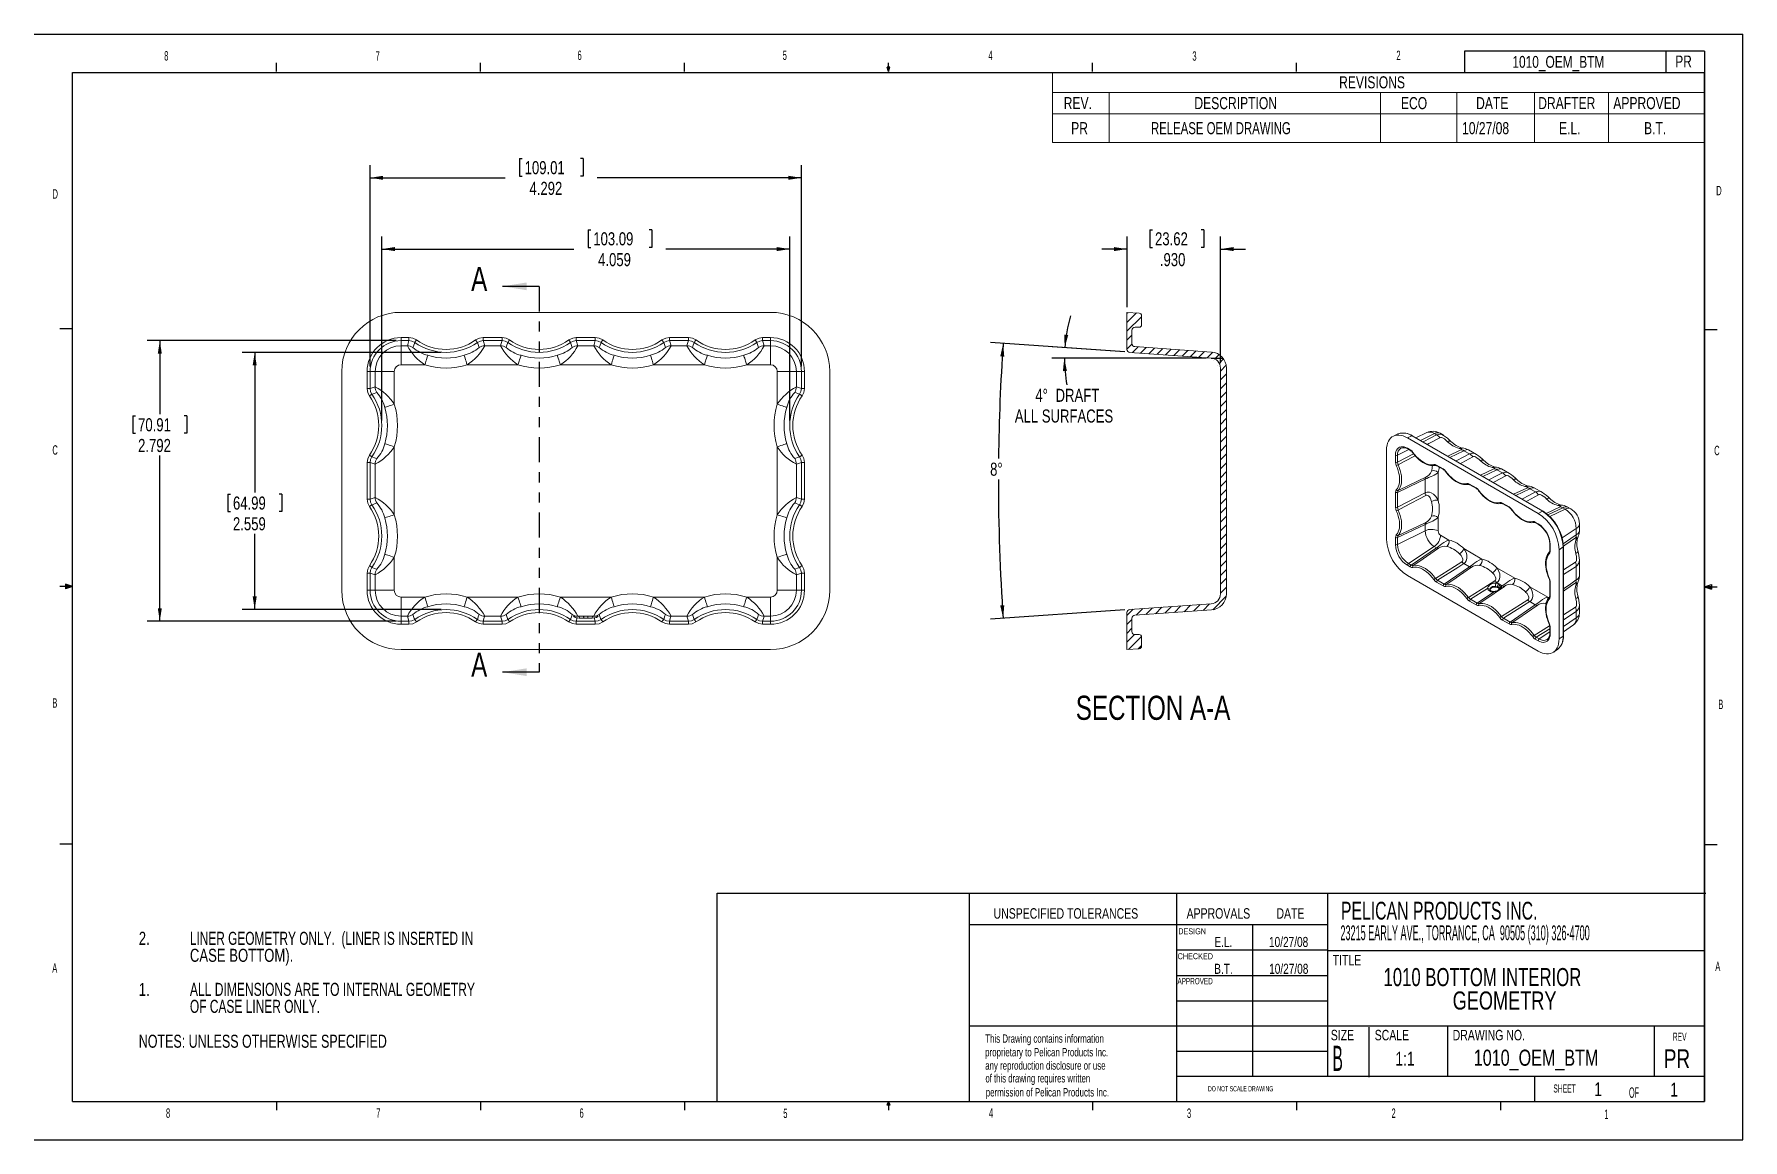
# Model space of a CAD drawing. Header units: inches. Extents: x 0 to 17, y 0 to 11.
import ezdxf

# ---------------------------------------------------------------- set-up
doc = ezdxf.new("R2010")
doc.units = ezdxf.units.IN
doc.header["$MEASUREMENT"] = 0
doc.linetypes.add('PHANTOM', pattern=[0.5, 0.25, -0.05, 0.05, -0.05, 0.05, -0.05])
doc.layers.add('SLD-0', color=7, linetype='Continuous')
doc.styles.add('SLDTEXTSTYLE0', font='TXT', dxfattribs={"width": 0.497779})
doc.styles.add('SLDTEXTSTYLE1', font='TXT', dxfattribs={"width": 0.594306})
doc.styles.add('SLDTEXTSTYLE10', font='TXT', dxfattribs={"width": 0.704545})
doc.styles.add('SLDTEXTSTYLE11', font='TXT', dxfattribs={"width": 0.552632})
doc.styles.add('SLDTEXTSTYLE12', font='TXT', dxfattribs={"width": 0.457579})
doc.styles.add('SLDTEXTSTYLE13', font='TXT', dxfattribs={"width": 0.663158})
doc.styles.add('SLDTEXTSTYLE14', font='TXT', dxfattribs={"width": 0.690789})
doc.styles.add('SLDTEXTSTYLE15', font='TXT', dxfattribs={"width": 0.71371})
doc.styles.add('SLDTEXTSTYLE16', font='TXT', dxfattribs={"width": 0.678571})
doc.styles.add('SLDTEXTSTYLE17', font='TXT', dxfattribs={"width": 0.683824})
doc.styles.add('SLDTEXTSTYLE2', font='TXT', dxfattribs={"width": 0.75})
doc.styles.add('SLDTEXTSTYLE3', font='TXT', dxfattribs={"width": 0.500002})
doc.styles.add('SLDTEXTSTYLE4', font='TXT', dxfattribs={"width": 0.605})
doc.styles.add('SLDTEXTSTYLE5', font='TXT', dxfattribs={"width": 0.501333})
doc.styles.add('SLDTEXTSTYLE6', font='TXT', dxfattribs={"width": 0.466179})
doc.styles.add('SLDTEXTSTYLE7', font='TXT', dxfattribs={"width": 0.703125})
doc.styles.add('SLDTEXTSTYLE8', font='TXT', dxfattribs={"width": 0.705882})
doc.styles.add('SLDTEXTSTYLE9', font='TXT', dxfattribs={"width": 0.689516})
doc.dimstyles.new('SLDDIMSTYLE0', dxfattribs={"dimtxt": 0.13, "dimasz": 0.13, "dimexe": 0, "dimexo": 0.0625, "dimgap": 0.0325, "dimtad": 0, "dimtih": 1, "dimtoh": 1, "dimdec": 3, "dimzin": 12, "dimdsep": 46, "dimtxsty": 'SLDTEXTSTYLE2', "dimsah": 1, "dimcen": 0.09, "dimadec": 0, "dimazin": 0, "dimtfac": 1, "dimtdec": 3, "dimtofl": 0, "dimtmove": 0, "dimatfit": 3, "dimfxl": 1, "dimtolj": 1, "dimtzin": 12, "dimarcsym": 0})
doc.dimstyles.new('SLDDIMSTYLE1', dxfattribs={"dimtxt": 0.13, "dimasz": 0.13, "dimexe": 0, "dimexo": 0.0625, "dimgap": 0.0325, "dimtad": 0, "dimtih": 1, "dimtoh": 1, "dimdec": 4, "dimzin": 12, "dimdsep": 46, "dimtxsty": 'SLDTEXTSTYLE2', "dimsah": 1, "dimcen": 0.09, "dimadec": 0, "dimazin": 0, "dimtfac": 1, "dimtdec": 0, "dimtofl": 0, "dimtmove": 0, "dimatfit": 3, "dimfxl": 1, "dimtolj": 1, "dimtzin": 12, "dimarcsym": 0})
doc.dimstyles.new('SLDDIMSTYLE2', dxfattribs={"dimtxt": 0.13, "dimasz": 0.13, "dimexe": 0, "dimexo": 0.0625, "dimgap": 0.0325, "dimtad": 0, "dimtih": 1, "dimtoh": 1, "dimdec": 3, "dimzin": 4, "dimdsep": 46, "dimtxsty": 'SLDTEXTSTYLE2', "dimsah": 1, "dimcen": 0.09, "dimadec": 0, "dimazin": 0, "dimtfac": 1, "dimtdec": 3, "dimtofl": 0, "dimtmove": 0, "dimatfit": 3, "dimfxl": 1, "dimtolj": 1, "dimtzin": 12, "dimarcsym": 0})

msp = doc.modelspace()

# ---------------------------------------------------------------- texts
at = {"color": 7, "linetype": 'Continuous', "char_height": 0.24, "attachment_point": 1, "style": 'SLDTEXTSTYLE2'}
for insert in [(4.34753, 8.68518), (4.34753, 4.84643)]:
    msp.add_mtext('A', dxfattribs=dict(at, insert=insert))
at = {"layer": 'SLD-0', "attachment_point": 1}
for s, insert, char_height, style in [('8', (1.29346, 10.83146), 0.09375, 'SLDTEXTSTYLE11'), ('7', (3.39661, 10.82862), 0.09375, 'SLDTEXTSTYLE11'), ('6', (5.40556, 10.83671), 0.09375, 'SLDTEXTSTYLE11'), ('5', (7.44682, 10.83724), 0.09375, 'SLDTEXTSTYLE11'), ('4', (9.49367, 10.83561), 0.09375, 'SLDTEXTSTYLE11'), ('3', (11.52335, 10.82948), 0.09375, 'SLDTEXTSTYLE11'), ('2', (13.55287, 10.83616), 0.09375, 'SLDTEXTSTYLE11'), ('1010_OEM_BTM', (14.70731, 10.78344), 0.1181102, 'SLDTEXTSTYLE2'), ('PR', (16.32815, 10.78748), 0.11811, 'SLDTEXTSTYLE2'), ('D', (0.18236, 9.45751), 0.09375, 'SLDTEXTSTYLE11'), ('D', (16.73507, 9.49096), 0.09375, 'SLDTEXTSTYLE11'), ('C', (0.18106, 6.9103), 0.09375, 'SLDTEXTSTYLE11'), ('C', (16.71493, 6.90504), 0.09375, 'SLDTEXTSTYLE11'), ('SECTION A-A', (10.36315, 4.4183), 0.24, 'SLDTEXTSTYLE2'), ('B', (0.18015, 4.3932), 0.09375, 'SLDTEXTSTYLE11'), ('B', (16.75523, 4.37905), 0.09375, 'SLDTEXTSTYLE11'), ('UNSPECIFIED TOLERANCES', (9.54494, 2.3044), 0.1041667, 'SLDTEXTSTYLE2'), ('APPROVALS', (11.4658, 2.3044), 0.104167, 'SLDTEXTSTYLE2'), ('DATE', (12.35988, 2.3044), 0.104167, 'SLDTEXTSTYLE2'), ('PELICAN PRODUCTS INC.', (13.00125, 2.36819), 0.1771654, 'SLDTEXTSTYLE13'), ('2.', (1.04089, 2.06995), 0.13, 'SLDTEXTSTYLE2'), ('DESIGN', (11.38306, 2.10512), 0.06, 'SLDTEXTSTYLE2'), ('E.L.', (11.7426, 2.01876), 0.1, 'SLDTEXTSTYLE2'), ('10/27/08', (12.28568, 2.01876), 0.1, 'SLDTEXTSTYLE2'), ('A', (0.17976, 1.75581), 0.09375, 'SLDTEXTSTYLE11'), ('CHECKED', (11.37689, 1.85687), 0.06, 'SLDTEXTSTYLE2'), ('B.T.', (11.74092, 1.75143), 0.1, 'SLDTEXTSTYLE2'), ('10/27/08', (12.28718, 1.75143), 0.1, 'SLDTEXTSTYLE2'), ('TITLE', (12.91937, 1.83966), 0.104167, 'SLDTEXTSTYLE2'), ('A', (16.72583, 1.77258), 0.09375, 'SLDTEXTSTYLE11'), ('1.', (1.04089, 1.56184), 0.13, 'SLDTEXTSTYLE2'), ('APPROVED', (11.37521, 1.61012), 0.0625, 'SLDTEXTSTYLE4'), ('NOTES: UNLESS OTHERWISE SPECIFIED', (1.04089, 1.04589), 0.13, 'SLDTEXTSTYLE15'), ('This Drawing contains information ', (9.46264, 1.04927), 0.0833333, 'SLDTEXTSTYLE7'), ('SIZE', (12.90054, 1.09412), 0.104167, 'SLDTEXTSTYLE2'), ('SCALE', (13.33732, 1.09412), 0.104167, 'SLDTEXTSTYLE2'), ('DRAWING NO.', (14.11299, 1.09412), 0.1041667, 'SLDTEXTSTYLE2'), ('REV', (16.30343, 1.06587), 0.08, 'SLDTEXTSTYLE0'), ('proprietary to Pelican Products Inc.', (9.4615, 0.91326), 0.0833333, 'SLDTEXTSTYLE8'), ('B', (12.91704, 0.93577), 0.25, 'SLDTEXTSTYLE6'), ('1:1', (13.54342, 0.87683), 0.137795, 'SLDTEXTSTYLE2'), ('1010_OEM_BTM', (14.32304, 0.89707), 0.16, 'SLDTEXTSTYLE2'), ('PR', (16.21421, 0.90068), 0.1875, 'SLDTEXTSTYLE2'), ('any reproduction disclosure or use', (9.46194, 0.78105), 0.0833333, 'SLDTEXTSTYLE7'), ('of this drawing requires written ', (9.46454, 0.65407), 0.0833333, 'SLDTEXTSTYLE9'), ('permission of Pelican Products Inc.', (9.46776, 0.51454), 0.0833333, 'SLDTEXTSTYLE10'), ('DO NOT SCALE DRAWING', (11.67908, 0.53429), 0.0520833, 'SLDTEXTSTYLE1'), ('SHEET', (15.11459, 0.5507), 0.08, 'SLDTEXTSTYLE5'), ('1', (15.52235, 0.5728), 0.1378, 'SLDTEXTSTYLE2'), ('OF', (15.86756, 0.52234), 0.104167, 'SLDTEXTSTYLE3'), ('1', (16.27711, 0.56844), 0.1378, 'SLDTEXTSTYLE2'), ('8', (1.31115, 0.31292), 0.09375, 'SLDTEXTSTYLE11'), ('7', (3.40305, 0.31322), 0.09375, 'SLDTEXTSTYLE11'), ('6', (5.4257, 0.31361), 0.09375, 'SLDTEXTSTYLE11'), ('5', (7.45324, 0.31054), 0.09375, 'SLDTEXTSTYLE11'), ('4', (9.4995, 0.31368), 0.09375, 'SLDTEXTSTYLE11'), ('3', (11.46939, 0.31158), 0.09375, 'SLDTEXTSTYLE11'), ('2', (13.50417, 0.3124), 0.09375, 'SLDTEXTSTYLE11'), ('1', (15.62144, 0.30133), 0.09375, 'SLDTEXTSTYLE11')]:
    msp.add_mtext(s, dxfattribs=dict(at, insert=insert, char_height=char_height, style=style))
at = {"layer": 'SLD-0', "color": 7, "insert": (12.9963, 2.13342), "char_height": 0.1476378, "attachment_point": 1, "style": 'SLDTEXTSTYLE12'}
msp.add_mtext('23215 EARLY AVE., TORRANCE, CA  90505 (310) 326-4700', dxfattribs=at)

# ---------------------------------------------------------------- blocks, each defined once
blk = doc.blocks.new('SW_NOTE_0')
at = {"layer": 'SLD-0', "color": 0, "char_height": 0.18, "attachment_point": 1}
for s, insert, style in [('1010 BOTTOM INTERIOR ', (0, 0.23), 'SLDTEXTSTYLE14'), ('GEOMETRY', (0.688, -0.003), 'SLDTEXTSTYLE2')]:
    blk.add_mtext(s, dxfattribs=dict(at, insert=insert, style=style))
blk = doc.blocks.new('SW_TABLEANNOTATION_0')
at = {"color": 0, "linetype": 'Continuous', "lineweight": 0}
for p, q in [((0, 0), (0, -0.698)), ((6.489, 0), (0, 0)), ((6.489, -0.698), (6.489, 0)), ((0, -0.199), (6.489, -0.199)), ((0.563, -0.199), (0.563, -0.414)), ((3.265, -0.199), (3.265, -0.414)), ((4.024, -0.199), (4.024, -0.414)), ((4.797, -0.199), (4.797, -0.414)), ((5.532, -0.199), (5.532, -0.414)), ((0, -0.414), (6.489, -0.414)), ((0.563, -0.414), (0.563, -0.698)), ((3.265, -0.414), (3.265, -0.698)), ((4.024, -0.414), (4.024, -0.698)), ((4.797, -0.414), (4.797, -0.698)), ((5.532, -0.414), (5.532, -0.698)), ((0, -0.698), (6.489, -0.698))]:
    blk.add_line(p, q, dxfattribs=at)
at = {"color": 0, "linetype": 'Continuous', "lineweight": 0, "char_height": 0.12, "attachment_point": 1}
for s, insert, style in [('REVISIONS', (2.852, -0.039), 'SLDTEXTSTYLE2'), ('REV.', (0.112, -0.246), 'SLDTEXTSTYLE2'), ('DESCRIPTION', (1.412, -0.246), 'SLDTEXTSTYLE2'), ('ECO', (3.467, -0.246), 'SLDTEXTSTYLE2'), ('DATE', (4.215, -0.246), 'SLDTEXTSTYLE2'), ('DRAFTER', (4.833, -0.246), 'SLDTEXTSTYLE2'), ('APPROVED', (5.58, -0.246), 'SLDTEXTSTYLE2'), ('PR', (0.186, -0.495), 'SLDTEXTSTYLE2'), ('RELEASE OEM DRAWING', (0.98, -0.495), 'SLDTEXTSTYLE8'), ('10/27/08', (4.075, -0.495), 'SLDTEXTSTYLE2'), ('E.L.', (5.04, -0.495), 'SLDTEXTSTYLE2'), ('B.T.', (5.886, -0.495), 'SLDTEXTSTYLE2')]:
    blk.add_mtext(s, dxfattribs=dict(at, insert=insert, style=style))
blk = doc.blocks.new('*D3')
at = {"layer": 'SLD-0'}
for p, q in [((3.342, 7.693), (3.342, 9.696)), ((4.828, 9.762), (4.828, 9.587)), ((4.828, 9.762), (4.854, 9.762)), ((5.461, 9.762), (5.435, 9.762)), ((5.461, 9.762), (5.461, 9.587)), ((7.634, 7.693), (7.634, 9.696)), ((3.342, 9.571), (4.686, 9.571)), ((4.828, 9.587), (4.854, 9.587)), ((5.461, 9.587), (5.435, 9.587)), ((7.634, 9.571), (5.603, 9.571))]:
    blk.add_line(p, q, dxfattribs=at)
for points in [[(3.342, 9.571), (3.472, 9.551), (3.472, 9.591)], [(7.634, 9.571), (7.504, 9.591), (7.504, 9.551)]]:
    blk.add_solid(points, dxfattribs=at)
at = {"layer": 'SLD-0', "char_height": 0.13, "attachment_point": 1, "style": 'SLDTEXTSTYLE2'}
for s, insert in [('109.01', (4.88, 9.737)), ('4.292', (4.928, 9.531))]:
    blk.add_mtext(s, dxfattribs=dict(at, insert=insert))
blk = doc.blocks.new('*D4')
at = {"layer": 'SLD-0'}
for p, q in [((5.511, 9.053), (5.511, 8.878)), ((5.511, 9.053), (5.537, 9.053)), ((6.144, 9.053), (6.118, 9.053)), ((6.144, 9.053), (6.144, 8.878)), ((3.459, 7.157), (3.459, 8.987)), ((3.459, 8.862), (5.369, 8.862)), ((5.511, 8.878), (5.537, 8.878)), ((6.144, 8.878), (6.118, 8.878)), ((7.518, 8.862), (6.286, 8.862)), ((7.518, 7.157), (7.518, 8.987))]:
    blk.add_line(p, q, dxfattribs=at)
for points in [[(3.459, 8.862), (3.589, 8.842), (3.589, 8.882)], [(7.518, 8.862), (7.388, 8.882), (7.388, 8.842)]]:
    blk.add_solid(points, dxfattribs=at)
at = {"layer": 'SLD-0', "char_height": 0.13, "attachment_point": 1, "style": 'SLDTEXTSTYLE2'}
for s, insert in [('103.09', (5.563, 9.029)), ('4.059', (5.611, 8.822))]:
    blk.add_mtext(s, dxfattribs=dict(at, insert=insert))
blk = doc.blocks.new('*D5')
at = {"layer": 'SLD-0'}
for p, q in [((3.6, 7.951), (1.125, 7.951)), ((1.25, 7.951), (1.25, 7.219)), ((0.981, 7.204), (0.981, 7.029)), ((0.981, 7.204), (1.007, 7.204)), ((1.518, 7.204), (1.492, 7.204)), ((1.518, 7.204), (1.518, 7.029)), ((0.981, 7.029), (1.007, 7.029)), ((1.518, 7.029), (1.492, 7.029)), ((1.25, 5.159), (1.25, 6.807)), ((3.6, 5.159), (1.125, 5.159))]:
    blk.add_line(p, q, dxfattribs=at)
for points in [[(1.25, 7.951), (1.23, 7.821), (1.27, 7.821)], [(1.25, 5.159), (1.27, 5.289), (1.23, 5.289)]]:
    blk.add_solid(points, dxfattribs=at)
at = {"layer": 'SLD-0', "char_height": 0.13, "attachment_point": 1, "style": 'SLDTEXTSTYLE2'}
for s, insert in [('70.91', (1.034, 7.179)), ('2.792', (1.034, 6.973))]:
    blk.add_mtext(s, dxfattribs=dict(at, insert=insert))
blk = doc.blocks.new('*D6')
at = {"layer": 'SLD-0'}
for p, q in [((4.048, 7.834), (2.069, 7.834)), ((2.194, 7.834), (2.194, 6.441)), ((1.926, 6.425), (1.926, 6.25)), ((1.926, 6.425), (1.952, 6.425)), ((2.463, 6.425), (2.437, 6.425)), ((2.463, 6.425), (2.463, 6.25)), ((1.926, 6.25), (1.952, 6.25)), ((2.463, 6.25), (2.437, 6.25)), ((2.194, 5.276), (2.194, 6.028)), ((4.048, 5.276), (2.069, 5.276))]:
    blk.add_line(p, q, dxfattribs=at)
for points in [[(2.194, 7.834), (2.174, 7.704), (2.214, 7.704)], [(2.194, 5.276), (2.214, 5.406), (2.174, 5.406)]]:
    blk.add_solid(points, dxfattribs=at)
at = {"layer": 'SLD-0', "char_height": 0.13, "attachment_point": 1, "style": 'SLDTEXTSTYLE2'}
for s, insert in [('64.99', (1.978, 6.4)), ('2.559', (1.978, 6.194))]:
    blk.add_mtext(s, dxfattribs=dict(at, insert=insert))
blk = doc.blocks.new('*D7')
at = {"layer": 'SLD-0'}
for p, q in [((10.851, 7.838), (10.128, 7.888)), ((11.66, 7.778), (10.124, 7.778))]:
    blk.add_line(p, q, dxfattribs=at)
for start, end in [(163.3426, 176), (180, 190.4662)]:
    blk.add_arc((11.71, 7.778), 1.46, start, end, dxfattribs=at)
for points in [[(10.253, 7.88), (10.288, 8.007), (10.248, 8.011)], [(10.249, 7.778), (10.235, 7.647), (10.275, 7.649)]]:
    blk.add_solid(points, dxfattribs=at)
at = {"layer": 'SLD-0', "char_height": 0.13, "attachment_point": 1, "style": 'SLDTEXTSTYLE2'}
for s, insert in [('4°', (9.961, 7.472)), (' DRAFT', (10.126, 7.472)), ('ALL SURFACES', (9.757, 7.266))]:
    blk.add_mtext(s, dxfattribs=dict(at, insert=insert))
blk = doc.blocks.new('*D8')
at = {"layer": 'SLD-0'}
for p, q in [((11.099, 9.053), (11.099, 8.878)), ((11.099, 9.053), (11.125, 9.053)), ((11.637, 9.053), (11.61, 9.053)), ((11.637, 9.053), (11.637, 8.878)), ((10.873, 8.862), (10.623, 8.862)), ((10.873, 8.283), (10.873, 8.987)), ((11.099, 8.878), (11.125, 8.878)), ((11.637, 8.878), (11.61, 8.878)), ((11.803, 7.728), (11.803, 8.987)), ((11.803, 8.862), (12.053, 8.862))]:
    blk.add_line(p, q, dxfattribs=at)
for points in [[(10.873, 8.862), (10.743, 8.882), (10.743, 8.842)], [(11.803, 8.862), (11.933, 8.842), (11.933, 8.882)]]:
    blk.add_solid(points, dxfattribs=at)
at = {"layer": 'SLD-0', "char_height": 0.13, "attachment_point": 1, "style": 'SLDTEXTSTYLE2'}
for s, insert in [('23.62', (11.152, 9.029)), ('.930', (11.2, 8.822))]:
    blk.add_mtext(s, dxfattribs=dict(at, insert=insert))
blk = doc.blocks.new('*D9')
at = {"layer": 'SLD-0'}
for p, q in [((10.851, 7.838), (9.516, 7.931)), ((10.851, 5.272), (9.516, 5.179))]:
    blk.add_line(p, q, dxfattribs=at)
for start, end in [(176, 179.3515), (179.9544, 184)]:
    blk.add_arc((29.197, 6.555), 19.604, start, end, dxfattribs=at)
for points in [[(9.641, 7.923), (9.612, 7.794), (9.652, 7.792)], [(9.641, 5.188), (9.652, 5.319), (9.612, 5.316)]]:
    blk.add_solid(points, dxfattribs=at)
at = {"layer": 'SLD-0', "insert": (9.511, 6.737), "char_height": 0.13, "attachment_point": 1, "style": 'SLDTEXTSTYLE2'}
blk.add_mtext('8°', dxfattribs=at)
blk = doc.blocks.new('SW_NOTE_1')
at = {"layer": 'SLD-0', "color": 0, "char_height": 0.13, "attachment_point": 1}
for s, insert, style in [('LINER GEOMETRY ONLY.  (LINER IS INSERTED IN ', (0, 0.166), 'SLDTEXTSTYLE16'), ('CASE BOTTOM).', (0, -0.003), 'SLDTEXTSTYLE2'), ('ALL DIMENSIONS ARE TO INTERNAL GEOMETRY ', (0, -0.342), 'SLDTEXTSTYLE14'), ('OF CASE LINER ONLY.', (0, -0.511), 'SLDTEXTSTYLE17')]:
    blk.add_mtext(s, dxfattribs=dict(at, insert=insert, style=style))

# ---------------------------------------------------------------- dimensions: what is measured, and where the dimension line sits
at = {"layer": 'SLD-0'}
for base, p1, p2, dimstyle, picture, middle in [((7.63404, 9.57116), (3.34223, 7.64307), (7.63404, 7.64307), 'SLDDIMSTYLE0', '*D3', (5.1445, 9.57116)), ((7.51753, 8.8625), (3.45874, 7.10657), (7.51753, 7.10657), 'SLDDIMSTYLE0', '*D4', (5.82745, 8.8625)), ((11.80265, 8.8625), (10.87265, 8.23257), (11.80265, 7.67814), 'SLDDIMSTYLE2', '*D8', (11.36765, 8.8625))]:
    dim = msp.add_linear_dim(base=base, p1=p1, p2=p2, dimstyle=dimstyle, dxfattribs=at)
    dim.commit()
    dim.dimension.update_dxf_attribs({"geometry": picture, "text_midpoint": middle, "dimtype": 160})
dim = msp.add_angular_dim_2l(base=(10.25147, 7.85431), line1=((10.90056, 7.83447), (11.70963, 7.77789)), line2=((11.82775, 7.77789), (11.70963, 7.77789)), text='<> DRAFT\\PALL SURFACES', dimstyle='SLDDIMSTYLE1', dxfattribs=at)
dim.commit()
dim.dimension.update_dxf_attribs({"geometry": '*D7', "text_midpoint": (10.25036, 7.82885), "dimtype": 162})
for base, p1, p2, picture, middle in [((1.2496, 5.15917), (3.65013, 7.95097), (3.65013, 5.15917), '*D5', (1.2496, 7.01319)), ((2.19449, 5.27567), (4.09763, 7.83447), (4.09763, 5.27567), '*D6', (2.19449, 6.23432))]:
    dim = msp.add_linear_dim(base=base, p1=p1, p2=p2, angle=90, dimstyle='SLDDIMSTYLE0', dxfattribs=at)
    dim.commit()
    dim.dimension.update_dxf_attribs({"geometry": picture, "text_midpoint": middle, "dimtype": 160})
dim = msp.add_angular_dim_2l(base=(9.60488, 7.23923), line1=((10.90056, 7.83447), (11.70963, 7.77789)), line2=((10.90056, 5.27567), (11.70963, 5.33225)), dimstyle='SLDDIMSTYLE1', dxfattribs=at)
dim.commit()
dim.dimension.update_dxf_attribs({"geometry": '*D9', "text_midpoint": (9.59294, 6.55507), "dimtype": 162})

# ---------------------------------------------------------------- hatches: boundary and pattern name
at = {"linetype": 'Continuous', "lineweight": 0}
h = msp.add_hatch(dxfattribs=at)
h.set_pattern_fill('ANSI31', scale=0.5, style=0)
edge = h.paths.add_edge_path(flags=0)
edge.add_arc((10.90265, 7.86439), 0.03, 180, 266)
edge.add_line((10.90056, 7.83447), (11.70963, 7.77789))
edge.add_arc((11.70265, 7.67814), 0.1, 0, 86, ccw=False)
edge.add_line((11.80265, 7.67814), (11.80265, 5.43201))
edge.add_arc((11.70265, 5.43201), 0.1, 274, 360, ccw=False)
edge.add_line((11.70963, 5.33225), (10.90056, 5.27567))
edge.add_arc((10.90265, 5.24575), 0.03, 94, 180)
edge.add_line((10.87265, 5.24575), (10.87265, 4.87757))
edge.add_line((10.87265, 4.87757), (10.9944, 4.88608))
edge.add_arc((10.99265, 4.91102), 0.025, 274, 360)
edge.add_line((11.01765, 4.91102), (11.01765, 5.00157))
edge.add_arc((10.99265, 5.00157), 0.025, 0, 90)
edge.add_line((10.99265, 5.02657), (10.95265, 5.02657))
edge.add_arc((10.95265, 5.05657), 0.03, 180, 270, ccw=False)
edge.add_line((10.92265, 5.05657), (10.92265, 5.1891))
edge.add_arc((10.95265, 5.1891), 0.03, 94, 180, ccw=False)
edge.add_line((10.95056, 5.21902), (11.71381, 5.2724))
edge.add_arc((11.70265, 5.43201), 0.16, 274, 360)
edge.add_line((11.86265, 5.43201), (11.86265, 7.67814))
edge.add_arc((11.70265, 7.67814), 0.16, 0, 86)
edge.add_line((11.71381, 7.83775), (10.95056, 7.89112))
edge.add_arc((10.95265, 7.92104), 0.03, 180, 266, ccw=False)
edge.add_line((10.92265, 7.92104), (10.92265, 8.05357))
edge.add_arc((10.95265, 8.05357), 0.03, 90, 180, ccw=False)
edge.add_line((10.95265, 8.08357), (10.99265, 8.08357))
edge.add_arc((10.99265, 8.10857), 0.025, 270, 360)
edge.add_line((11.01765, 8.10857), (11.01765, 8.19912))
edge.add_arc((10.99265, 8.19912), 0.025, 0, 86)
edge.add_line((10.9944, 8.22406), (10.87265, 8.23257))
edge.add_line((10.87265, 8.23257), (10.87265, 7.86439))

# ---------------------------------------------------------------- linework, layer by layer
at = {"color": 7, "linetype": 'Continuous', "lineweight": 30}
for p, q in [((5.02463, 8.49123), (4.65983, 8.49123)), ((5.02463, 4.65248), (4.65983, 4.65248))]:
    msp.add_line(p, q, dxfattribs=at)
at = {"color": 7, "linetype": 'PHANTOM', "lineweight": 30}
msp.add_line((5.02463, 8.49123), (5.02463, 4.65248), dxfattribs=at)
at = {"color": 7, "linetype": 'Continuous', "lineweight": 15}
for p, q in [((7.32613, 8.23257), (3.65013, 8.23257)), ((10.87265, 8.23257), (10.9944, 8.22406)), ((10.87265, 7.86439), (10.87265, 8.23257)), ((11.01765, 8.10857), (11.01765, 8.19912)), ((10.92265, 8.05357), (10.92265, 7.92104)), ((10.99265, 8.08357), (10.95265, 8.08357)), ((10.90056, 7.83447), (11.70963, 7.77789)), ((10.95056, 7.89112), (11.71381, 7.83775)), ((11.80265, 5.43201), (11.80265, 7.67814)), ((11.86265, 5.43201), (11.86265, 7.67814)), ((3.06063, 5.46707), (3.06063, 7.64307)), ((7.91564, 5.46707), (7.91564, 7.64307)), ((13.56881, 7.02225), (13.52375, 7.00115)), ((14.96331, 6.23238), (13.66364, 6.98266)), ((15.01198, 6.25404), (13.71232, 7.00432)), ((13.8562, 7.03596), (13.74651, 6.98458)), ((14.02223, 7.009), (13.98777, 7.02889)), ((13.45522, 5.97391), (13.45522, 6.8623)), ((13.60044, 6.88304), (13.59839, 6.88203)), ((13.66675, 6.87304), (13.69453, 6.857)), ((13.69453, 6.857), (13.69432, 6.85714)), ((14.34997, 6.81979), (14.26979, 6.86608)), ((13.9554, 6.70641), (14.02228, 6.6678)), ((14.02228, 6.6678), (14.02206, 6.66793)), ((14.67772, 6.63059), (14.59753, 6.67688)), ((14.28314, 6.51721), (14.35002, 6.4786)), ((15.00546, 6.44139), (14.92528, 6.48768)), ((14.61089, 6.328), (14.67776, 6.2894)), ((15.28743, 6.27861), (15.25302, 6.29848)), ((14.93863, 6.1388), (14.96641, 6.12276)), ((15.37385, 6.0528), (15.37385, 6.12893)), ((15.07835, 5.92888), (15.07835, 5.86046)), ((15.17173, 4.98299), (15.17173, 5.87139)), ((15.21483, 5.01431), (15.21483, 5.90271)), ((13.66364, 5.61291), (14.96331, 4.86263)), ((15.37385, 5.6037), (15.37385, 5.76693)), ((15.07835, 5.55922), (15.07835, 5.41136)), ((10.90056, 5.27567), (11.70963, 5.33225)), ((10.95056, 5.21902), (11.71381, 5.2724)), ((15.37385, 5.24054), (15.37385, 5.31784)), ((5.40648, 5.19186), (5.40373, 5.19182)), ((5.57219, 5.19227), (5.56974, 5.19208)), ((5.56982, 5.19187), (5.57254, 5.19182)), ((5.57815, 5.19275), (5.57219, 5.19227)), ((10.87265, 4.87757), (10.87265, 5.24575)), ((10.92265, 5.1891), (10.92265, 5.05657)), ((15.07835, 5.11012), (15.07835, 5.04048)), ((15.21483, 5.05375), (15.31418, 5.12305)), ((10.95265, 5.02657), (10.99265, 5.02657)), ((11.01765, 4.91102), (11.01765, 5.00157)), ((3.65013, 4.87757), (7.32613, 4.87757)), ((10.9944, 4.88608), (10.87265, 4.87757)), ((15.11778, 4.85256), (15.15859, 4.88103))]:
    msp.add_line(p, q, dxfattribs=at)
at = {"color": 7, "linetype": 'Continuous', "lineweight": 0}
for p, q in [((3.65013, 7.9809), (3.72871, 7.9809)), ((3.65013, 7.95097), (3.65013, 7.9809)), ((3.72871, 7.95097), (3.65013, 7.95097)), ((3.65013, 7.90025), (3.65013, 7.95097)), ((3.71303, 7.90025), (3.65013, 7.90025)), ((3.65013, 7.90025), (3.65013, 7.71071)), ((3.72871, 7.95097), (3.72871, 7.9809)), ((4.46655, 7.9809), (4.65571, 7.9809)), ((4.46655, 7.95097), (4.46655, 7.9809)), ((4.65571, 7.95097), (4.46655, 7.95097)), ((4.48224, 7.90025), (4.46655, 7.95097)), ((4.64003, 7.90025), (4.48224, 7.90025)), ((4.65571, 7.95097), (4.65571, 7.9809)), ((5.39355, 7.9809), (5.58271, 7.9809)), ((5.39355, 7.9809), (5.39355, 7.95097)), ((5.58271, 7.95097), (5.39355, 7.95097)), ((5.40924, 7.90025), (5.39355, 7.95097)), ((5.56703, 7.90025), (5.40924, 7.90025)), ((5.58271, 7.9809), (5.58271, 7.95097)), ((6.32055, 7.9809), (6.50971, 7.9809)), ((6.32055, 7.9809), (6.32055, 7.95097)), ((6.50971, 7.95097), (6.32055, 7.95097)), ((6.33624, 7.90025), (6.32055, 7.95097)), ((6.49403, 7.90025), (6.33624, 7.90025)), ((6.50971, 7.9809), (6.50971, 7.95097)), ((7.24755, 7.9809), (7.32613, 7.9809)), ((7.24755, 7.9809), (7.24755, 7.95097)), ((7.32613, 7.95097), (7.24755, 7.95097)), ((7.26324, 7.90025), (7.24755, 7.95097)), ((7.32613, 7.90025), (7.26324, 7.90025)), ((7.32613, 7.9809), (7.32613, 7.95097)), ((7.32613, 7.90025), (7.32613, 7.95097)), ((7.32613, 7.90025), (7.32613, 7.71071)), ((3.65013, 7.71071), (3.88673, 7.71071)), ((4.30854, 7.71071), (4.81373, 7.71071)), ((5.23554, 7.71071), (5.74073, 7.71071)), ((6.16254, 7.71071), (6.66773, 7.71071)), ((7.08954, 7.71071), (7.32613, 7.71071)), ((3.3123, 7.47549), (3.3123, 7.64307)), ((3.34223, 7.64307), (3.3123, 7.64307)), ((3.34223, 7.64307), (3.34223, 7.47549)), ((3.39295, 7.64307), (3.34223, 7.64307)), ((3.39295, 7.49118), (3.34223, 7.47549)), ((3.39295, 7.64307), (3.39295, 7.49118)), ((3.39295, 7.64307), (3.58249, 7.64307)), ((3.58249, 7.31747), (3.58249, 7.64307)), ((7.39378, 7.64307), (7.39378, 7.31747)), ((7.39378, 7.64307), (7.58331, 7.64307)), ((7.58331, 7.49118), (7.58331, 7.64307)), ((7.58331, 7.64307), (7.63404, 7.64307)), ((7.66396, 7.64307), (7.63404, 7.64307)), ((7.63404, 7.47549), (7.63404, 7.64307)), ((7.66396, 7.64307), (7.66396, 7.47549)), ((3.34223, 7.47549), (3.3123, 7.47549)), ((7.66396, 7.47549), (7.63404, 7.47549)), ((13.66364, 6.98266), (13.70669, 7.00403)), ((15.00635, 6.25375), (13.70669, 7.00403)), ((13.93144, 7.02601), (13.79344, 6.95749)), ((13.95367, 7.01318), (13.93144, 7.02601)), ((3.58249, 6.21747), (3.58249, 6.89567)), ((7.39378, 6.89567), (7.39378, 6.21747)), ((13.5442, 6.74252), (13.5442, 6.81093)), ((13.6772, 6.86701), (13.56465, 6.81052)), ((13.72408, 6.82583), (13.56465, 6.74211)), ((13.56465, 6.81052), (13.56465, 6.74211)), ((13.66364, 6.87991), (13.69142, 6.86387)), ((14.06364, 6.8015), (14.19432, 6.8633)), ((14.22563, 6.85618), (14.08465, 6.78938)), ((14.28142, 6.82397), (14.22563, 6.85618)), ((3.3123, 6.37549), (3.3123, 6.73765)), ((3.34223, 6.73765), (3.3123, 6.73765)), ((3.34223, 6.73765), (3.34223, 6.37549)), ((3.39295, 6.72197), (3.39295, 6.39118)), ((7.58331, 6.72197), (7.63404, 6.73765)), ((7.58331, 6.39118), (7.58331, 6.72197)), ((7.63404, 6.37549), (7.63404, 6.73765)), ((7.66396, 6.73765), (7.63404, 6.73765)), ((7.66396, 6.73765), (7.66396, 6.37549)), ((13.95229, 6.71328), (14.01917, 6.67467)), ((13.96853, 6.36357), (13.96853, 6.64046)), ((14.39139, 6.6123), (14.52206, 6.6741)), ((14.55338, 6.66698), (14.4124, 6.60017)), ((14.60916, 6.63477), (14.55338, 6.66698)), ((13.83903, 6.57216), (13.83903, 6.4371)), ((14.28004, 6.52407), (14.34691, 6.48547)), ((14.71913, 6.4231), (14.84981, 6.4849)), ((14.88112, 6.47777), (14.74014, 6.41097)), ((14.93691, 6.44557), (14.88112, 6.47777)), ((3.34223, 6.37549), (3.3123, 6.37549)), ((3.39295, 6.39118), (3.34223, 6.37549)), ((7.66396, 6.37549), (7.63404, 6.37549)), ((13.5442, 6.29342), (13.5442, 6.44128)), ((13.56465, 6.44087), (13.56465, 6.29301)), ((13.83903, 6.4371), (13.56465, 6.29301)), ((14.60778, 6.33487), (14.67466, 6.29626)), ((15.04399, 6.23253), (15.17755, 6.2957)), ((13.83903, 6.12306), (13.83903, 6.05982)), ((13.96853, 6.05721), (13.96853, 6.19136)), ((14.93552, 6.14567), (14.96331, 6.12963)), ((14.96331, 6.23238), (15.00635, 6.25375)), ((15.20886, 6.28857), (15.06127, 6.21864)), ((15.2311, 6.27574), (15.08042, 6.20092)), ((15.2311, 6.27574), (15.20886, 6.28857)), ((13.5442, 5.92254), (13.5442, 5.99218)), ((13.83903, 6.05982), (13.56465, 5.92213)), ((13.56465, 5.99177), (13.56465, 5.92213)), ((14.0761, 5.96749), (13.99245, 6.01578)), ((15.34319, 6.08159), (15.20301, 5.9885)), ((15.34319, 6.01958), (15.34319, 6.08159)), ((3.58249, 5.46707), (3.58249, 5.79567)), ((7.39378, 5.79567), (7.39378, 5.46707)), ((13.92996, 5.90233), (13.67351, 5.73358)), ((13.9522, 5.88949), (13.70129, 5.71754)), ((13.92996, 5.90233), (13.9522, 5.88949)), ((14.40384, 5.77829), (14.22523, 5.8814)), ((15.08275, 5.92275), (15.08275, 5.85434)), ((15.17173, 5.87139), (15.21176, 5.89797)), ((15.21176, 5.00957), (15.21176, 5.89797)), ((3.3123, 5.46707), (3.3123, 5.63765)), ((3.34223, 5.63765), (3.3123, 5.63765)), ((3.34223, 5.63765), (3.34223, 5.46707)), ((3.39295, 5.62197), (3.39295, 5.46707)), ((7.58331, 5.62197), (7.63404, 5.63765)), ((7.58331, 5.46707), (7.58331, 5.62197)), ((7.66396, 5.63765), (7.63404, 5.63765)), ((7.63404, 5.46707), (7.63404, 5.63765)), ((7.66396, 5.63765), (7.66396, 5.46707)), ((13.69142, 5.69962), (13.66364, 5.71566)), ((13.67351, 5.73358), (13.70129, 5.71754)), ((14.27994, 5.70029), (14.02904, 5.52833)), ((14.22415, 5.73249), (14.27994, 5.70029)), ((14.73159, 5.58909), (14.55297, 5.6922)), ((15.21483, 5.67243), (15.3337, 5.74717)), ((15.34319, 5.70553), (15.21483, 5.62373)), ((15.34319, 5.57048), (15.34319, 5.70553)), ((3.34223, 5.46707), (3.3123, 5.46707)), ((3.39295, 5.46707), (3.34223, 5.46707)), ((3.39295, 5.46707), (3.58249, 5.46707)), ((7.39378, 5.46707), (7.58331, 5.46707)), ((7.58331, 5.46707), (7.63404, 5.46707)), ((7.66396, 5.46707), (7.63404, 5.46707)), ((14.01917, 5.51042), (13.95229, 5.54903)), ((13.96216, 5.56694), (14.02904, 5.52833)), ((14.2899, 5.37774), (14.45859, 5.4843)), ((14.51827, 5.44984), (14.35678, 5.33913)), ((14.54411, 5.53836), (14.5519, 5.54329)), ((14.5519, 5.54329), (14.57081, 5.53237)), ((14.56949, 5.49411), (14.55776, 5.50088)), ((14.57081, 5.53237), (14.58877, 5.522)), ((14.58877, 5.522), (14.60768, 5.51109)), ((14.60768, 5.51109), (14.60022, 5.50597)), ((15.05933, 5.39989), (14.88072, 5.503)), ((15.08275, 5.5531), (15.08275, 5.40524)), ((3.65013, 5.39943), (3.65013, 5.20989)), ((3.88673, 5.39943), (3.65013, 5.39943)), ((4.81373, 5.39943), (4.30854, 5.39943)), ((5.74073, 5.39943), (5.23554, 5.39943)), ((6.66773, 5.39943), (6.16254, 5.39943)), ((7.32613, 5.39943), (7.08954, 5.39943)), ((7.32613, 5.39943), (7.32613, 5.20989)), ((14.34691, 5.32122), (14.28004, 5.35983)), ((14.2899, 5.37774), (14.35678, 5.33913)), ((14.93543, 5.32188), (14.68452, 5.14993)), ((14.87964, 5.35409), (14.93543, 5.32188)), ((15.03708, 5.33593), (15.04271, 5.33464)), ((15.07422, 5.39615), (15.05933, 5.39989)), ((15.21483, 5.22334), (15.3337, 5.29807)), ((3.65013, 5.20989), (3.71303, 5.20989)), ((3.65013, 5.20989), (3.65013, 5.15917)), ((3.65013, 5.15917), (3.65013, 5.12924)), ((3.65013, 5.15917), (3.72871, 5.15917)), ((3.72871, 5.12924), (3.65013, 5.12924)), ((3.71303, 5.20989), (3.72871, 5.15917)), ((3.72871, 5.15917), (3.72871, 5.12924)), ((4.46655, 5.15917), (4.46655, 5.12924)), ((4.46655, 5.15917), (4.65571, 5.15917)), ((4.65571, 5.12924), (4.46655, 5.12924)), ((4.48224, 5.20989), (4.64003, 5.20989)), ((4.64003, 5.20989), (4.65571, 5.15917)), ((4.65571, 5.15917), (4.65571, 5.12924)), ((5.39355, 5.15917), (5.40373, 5.19182)), ((5.39355, 5.15917), (5.58271, 5.15917)), ((5.39355, 5.15917), (5.39355, 5.12924)), ((5.58271, 5.12924), (5.39355, 5.12924)), ((5.40878, 5.20838), (5.40924, 5.20989)), ((5.40924, 5.20989), (5.46273, 5.20989)), ((5.46273, 5.20989), (5.51354, 5.20989)), ((5.51354, 5.20989), (5.56703, 5.20989)), ((5.56703, 5.20989), (5.56749, 5.20838)), ((5.57254, 5.19182), (5.58271, 5.15917)), ((5.58271, 5.15917), (5.58271, 5.12924)), ((6.32055, 5.12924), (6.32055, 5.15917)), ((6.32055, 5.15917), (6.50971, 5.15917)), ((6.50971, 5.12924), (6.32055, 5.12924)), ((6.33624, 5.20989), (6.49403, 5.20989)), ((6.49403, 5.20989), (6.50971, 5.15917)), ((6.50971, 5.12924), (6.50971, 5.15917)), ((7.24755, 5.12924), (7.24755, 5.15917)), ((7.24755, 5.15917), (7.32613, 5.15917)), ((7.32613, 5.12924), (7.24755, 5.12924)), ((7.26324, 5.20989), (7.32613, 5.20989)), ((7.32613, 5.20989), (7.32613, 5.15917)), ((7.32613, 5.12924), (7.32613, 5.15917)), ((14.67466, 5.13202), (14.60778, 5.17062)), ((14.61765, 5.18854), (14.68452, 5.14993)), ((15.07801, 5.11418), (14.92513, 5.01842)), ((15.08275, 5.104), (15.08275, 5.03436)), ((15.34319, 5.25643), (15.21483, 5.17463)), ((15.34319, 5.1932), (15.21483, 5.10795)), ((15.34319, 5.1932), (15.34319, 5.25643)), ((14.96331, 4.96538), (14.93552, 4.98142)), ((14.94539, 4.99933), (15.07835, 5.08334)), ((14.94539, 4.99933), (14.97317, 4.9833)), ((15.07835, 5.05251), (14.97317, 4.9833)), ((15.17173, 4.98299), (15.21176, 5.00957))]:
    msp.add_line(p, q, dxfattribs=at)
at = {"color": 7, "linetype": 'Continuous', "lineweight": 0, "flags": 128}
for points in [[(3.72871, 7.95097), (3.71661, 7.91203), (3.71303, 7.90025)], [(3.72871, 7.9809), (3.76777, 7.97488), (3.80319, 7.95738)], [(3.78601, 7.93288), (3.75876, 7.94635), (3.72871, 7.95097)], [(3.76839, 7.88348), (3.77315, 7.89709), (3.78601, 7.93288)], [(3.78601, 7.93288), (3.78653, 7.93363), (3.78764, 7.93521), (3.7893, 7.93757), (3.79144, 7.94063), (3.794, 7.94427), (3.79688, 7.94838), (3.79998, 7.9528), (3.80319, 7.95738)], [(4.39207, 7.95738), (4.43141, 7.97605), (4.46655, 7.9809)], [(4.40926, 7.93288), (4.40874, 7.93363), (4.40763, 7.93521), (4.40597, 7.93757), (4.40383, 7.94063), (4.40127, 7.94427), (4.39839, 7.94838), (4.39529, 7.9528), (4.39207, 7.95738)], [(4.46655, 7.95097), (4.43952, 7.94725), (4.40926, 7.93288)], [(4.40926, 7.93288), (4.41326, 7.92189), (4.42688, 7.88348)], [(4.65571, 7.95097), (4.64361, 7.91203), (4.64003, 7.90025)], [(4.65571, 7.9809), (4.69477, 7.97488), (4.73019, 7.95738)], [(4.71301, 7.93288), (4.68576, 7.94635), (4.65571, 7.95097)], [(4.69539, 7.88348), (4.70015, 7.89709), (4.71301, 7.93288)], [(4.71301, 7.93288), (4.71353, 7.93363), (4.71464, 7.93521), (4.7163, 7.93757), (4.71844, 7.94063), (4.721, 7.94427), (4.72388, 7.94838), (4.72698, 7.9528), (4.73019, 7.95738)], [(5.31907, 7.95738), (5.35841, 7.97605), (5.39355, 7.9809)], [(5.33626, 7.93288), (5.33574, 7.93363), (5.33463, 7.93521), (5.33297, 7.93757), (5.33083, 7.94063), (5.32827, 7.94427), (5.32539, 7.94838), (5.32229, 7.9528), (5.31907, 7.95738)], [(5.39355, 7.95097), (5.36652, 7.94725), (5.33626, 7.93288)], [(5.33626, 7.93288), (5.34026, 7.92189), (5.35388, 7.88348)], [(5.58271, 7.95097), (5.57061, 7.91203), (5.56703, 7.90025)], [(5.58271, 7.9809), (5.62177, 7.97488), (5.65719, 7.95738)], [(5.64001, 7.93288), (5.61276, 7.94635), (5.58271, 7.95097)], [(5.62239, 7.88348), (5.62715, 7.89709), (5.64001, 7.93288)], [(5.65719, 7.95738), (5.65398, 7.9528), (5.65088, 7.94838), (5.648, 7.94427), (5.64544, 7.94063), (5.6433, 7.93757), (5.64164, 7.93521), (5.64053, 7.93363), (5.64001, 7.93288)], [(6.24607, 7.95738), (6.28541, 7.97605), (6.32055, 7.9809)], [(6.24607, 7.95738), (6.24929, 7.9528), (6.25239, 7.94838), (6.25527, 7.94427), (6.25783, 7.94063), (6.25997, 7.93757), (6.26163, 7.93521), (6.26274, 7.93363), (6.26326, 7.93288)], [(6.32055, 7.95097), (6.29352, 7.94725), (6.26326, 7.93288)], [(6.26326, 7.93288), (6.26726, 7.92189), (6.28088, 7.88348)], [(6.50971, 7.95097), (6.49761, 7.91203), (6.49403, 7.90025)], [(6.50971, 7.9809), (6.54877, 7.97488), (6.58419, 7.95738)], [(6.56701, 7.93288), (6.53976, 7.94635), (6.50971, 7.95097)], [(6.54939, 7.88348), (6.55415, 7.89709), (6.56701, 7.93288)], [(6.58419, 7.95738), (6.58098, 7.9528), (6.57788, 7.94838), (6.575, 7.94427), (6.57244, 7.94063), (6.5703, 7.93757), (6.56864, 7.93521), (6.56753, 7.93363), (6.56701, 7.93288)], [(7.17307, 7.95738), (7.21241, 7.97605), (7.24755, 7.9809)], [(7.17307, 7.95738), (7.17629, 7.9528), (7.17939, 7.94838), (7.18227, 7.94427), (7.18483, 7.94063), (7.18697, 7.93757), (7.18863, 7.93521), (7.18974, 7.93363), (7.19026, 7.93288)], [(7.24755, 7.95097), (7.22052, 7.94725), (7.19026, 7.93288)], [(7.19026, 7.93288), (7.19426, 7.92189), (7.20788, 7.88348)], [(3.88673, 7.71071), (3.89236, 7.7285), (3.89779, 7.74566), (3.90283, 7.76159), (3.90731, 7.77573), (3.91107, 7.7876), (3.91397, 7.79677), (3.91591, 7.80291), (3.91683, 7.80582)], [(4.30854, 7.71071), (4.30291, 7.7285), (4.29748, 7.74566), (4.29243, 7.76159), (4.28796, 7.77573), (4.2842, 7.7876), (4.2813, 7.79677), (4.27936, 7.80291), (4.27843, 7.80582)], [(4.84383, 7.80582), (4.84291, 7.80291), (4.84097, 7.79677), (4.83807, 7.7876), (4.83431, 7.77573), (4.82983, 7.76159), (4.82479, 7.74566), (4.81936, 7.7285), (4.81373, 7.71071)], [(5.20543, 7.80582), (5.20636, 7.80291), (5.2083, 7.79677), (5.2112, 7.7876), (5.21496, 7.77573), (5.21943, 7.76159), (5.22448, 7.74566), (5.22991, 7.7285), (5.23554, 7.71071)], [(5.77083, 7.80582), (5.76991, 7.80291), (5.76797, 7.79677), (5.76507, 7.7876), (5.76131, 7.77573), (5.75683, 7.76159), (5.75179, 7.74566), (5.74636, 7.7285), (5.74073, 7.71071)], [(6.13243, 7.80582), (6.13336, 7.80291), (6.1353, 7.79677), (6.1382, 7.7876), (6.14196, 7.77573), (6.14643, 7.76159), (6.15148, 7.74566), (6.15691, 7.7285), (6.16254, 7.71071)], [(6.69783, 7.80582), (6.69691, 7.80291), (6.69497, 7.79677), (6.69207, 7.7876), (6.68831, 7.77573), (6.68383, 7.76159), (6.67879, 7.74566), (6.67336, 7.7285), (6.66773, 7.71071)], [(7.05943, 7.80582), (7.06036, 7.80291), (7.0623, 7.79677), (7.0652, 7.7876), (7.06896, 7.77573), (7.07343, 7.76159), (7.07848, 7.74566), (7.08391, 7.7285), (7.08954, 7.71071)], [(7.63404, 7.47549), (7.5951, 7.48759), (7.58331, 7.49118)], [(3.33583, 7.40101), (3.31941, 7.43316), (3.3123, 7.47549)], [(3.36032, 7.4182), (3.35958, 7.41767), (3.35799, 7.41656), (3.35563, 7.41491), (3.35257, 7.41276), (3.34893, 7.41021), (3.34483, 7.40733), (3.34041, 7.40422), (3.33583, 7.40101)], [(3.34223, 7.47549), (3.34769, 7.44293), (3.36032, 7.4182)], [(3.36032, 7.4182), (3.37131, 7.4222), (3.40972, 7.43582)], [(3.58249, 7.31747), (3.56471, 7.31184), (3.54755, 7.30641), (3.53162, 7.30137), (3.51747, 7.29689), (3.5056, 7.29314), (3.49644, 7.29024), (3.49029, 7.28829), (3.48738, 7.28737)], [(7.48888, 7.28737), (7.48597, 7.28829), (7.47983, 7.29024), (7.47066, 7.29314), (7.4588, 7.29689), (7.44465, 7.30137), (7.42872, 7.30641), (7.41156, 7.31184), (7.39378, 7.31747)], [(7.56655, 7.43582), (7.58015, 7.43106), (7.61594, 7.4182)], [(7.61594, 7.4182), (7.62941, 7.44545), (7.63404, 7.47549)], [(7.64044, 7.40101), (7.63586, 7.40422), (7.63144, 7.40733), (7.62734, 7.41021), (7.62369, 7.41276), (7.62064, 7.41491), (7.61828, 7.41656), (7.61669, 7.41767), (7.61594, 7.4182)], [(7.66396, 7.47549), (7.65794, 7.43644), (7.64044, 7.40101)], [(13.81864, 6.94294), (13.89537, 6.98286), (13.95367, 7.01318)], [(13.98499, 6.98415), (13.87502, 6.92609), (13.86084, 6.91858)], [(14.06172, 6.94529), (14.05979, 6.9471), (14.04572, 6.96004), (14.03034, 6.97245), (14.0127, 6.9828), (14.00093, 6.98631), (13.9927, 6.98649), (13.98499, 6.98415)], [(3.3123, 6.73765), (3.31832, 6.7767), (3.33583, 6.81213)], [(3.36032, 6.79494), (3.35958, 6.79547), (3.35799, 6.79658), (3.35563, 6.79823), (3.35257, 6.80038), (3.34893, 6.80294), (3.34483, 6.80581), (3.34041, 6.80892), (3.33583, 6.81213)], [(3.58249, 6.89567), (3.56471, 6.9013), (3.54755, 6.90673), (3.53162, 6.91177), (3.51747, 6.91625), (3.5056, 6.92), (3.49644, 6.9229), (3.49029, 6.92485), (3.48738, 6.92577)], [(7.48888, 6.92577), (7.48597, 6.92485), (7.47983, 6.9229), (7.47066, 6.92), (7.4588, 6.91625), (7.44465, 6.91177), (7.42872, 6.90673), (7.41156, 6.9013), (7.39378, 6.89567)], [(7.64044, 6.81213), (7.63586, 6.80892), (7.63144, 6.80581), (7.62734, 6.80294), (7.62369, 6.80038), (7.62064, 6.79823), (7.61828, 6.79658), (7.61669, 6.79547), (7.61594, 6.79494)], [(7.64044, 6.81213), (7.6572, 6.77899), (7.66396, 6.73765)], [(13.5442, 6.81093), (13.54542, 6.82986), (13.54904, 6.847), (13.555, 6.862), (13.56316, 6.87456), (13.57338, 6.88442), (13.58543, 6.89137), (13.59907, 6.89529), (13.61403, 6.89609), (13.62999, 6.89375), (13.64664, 6.88832), (13.66364, 6.87991)], [(13.57105, 6.71502), (13.63205, 6.74739), (13.74103, 6.80512)], [(13.69142, 6.86387), (13.70523, 6.85344), (13.71776, 6.83907)], [(13.7162, 6.83642), (13.71614, 6.83654), (13.71626, 6.83711), (13.71681, 6.83796), (13.71776, 6.83907)], [(13.71776, 6.83907), (13.73487, 6.8169), (13.75306, 6.79639), (13.7721, 6.77777), (13.79176, 6.76129), (13.81178, 6.74715), (13.83193, 6.73551), (13.85196, 6.72654), (13.87162, 6.72032), (13.89066, 6.71695), (13.90884, 6.71647), (13.92596, 6.71887)], [(14.09558, 6.94896), (14.09376, 6.95035), (14.08796, 6.9523), (14.0805, 6.95209), (14.07165, 6.94973), (14.06172, 6.94529)], [(14.14639, 6.75374), (14.22311, 6.79366), (14.28142, 6.82397)], [(14.19432, 6.8633), (14.19676, 6.86449), (14.20156, 6.86712), (14.20504, 6.86986), (14.20544, 6.87171), (14.19934, 6.87441), (14.19447, 6.87543), (14.18082, 6.87803), (14.17679, 6.87886)], [(3.36032, 6.79494), (3.34686, 6.76769), (3.34223, 6.73765)], [(3.34223, 6.73765), (3.38117, 6.72555), (3.39295, 6.72197)], [(3.40972, 6.77732), (3.39612, 6.78208), (3.36032, 6.79494)], [(7.61594, 6.79494), (7.60496, 6.79094), (7.56655, 6.77732)], [(7.63404, 6.73765), (7.62884, 6.76946), (7.61594, 6.79494)], [(13.55252, 6.70731), (13.54671, 6.72379), (13.5442, 6.74252)], [(13.55252, 6.46689), (13.56316, 6.48051), (13.57183, 6.4965), (13.57843, 6.51468), (13.58288, 6.53481), (13.58511, 6.55665), (13.58511, 6.57992), (13.58288, 6.60433), (13.57843, 6.6296), (13.57183, 6.65539), (13.56316, 6.6814), (13.55252, 6.70731)], [(13.56465, 6.74211), (13.56654, 6.72768), (13.57105, 6.71502)], [(13.57105, 6.71502), (13.58231, 6.68761), (13.59149, 6.66008), (13.59847, 6.63277), (13.60318, 6.60603), (13.60554, 6.58019), (13.60554, 6.55556), (13.60318, 6.53245), (13.59847, 6.51115), (13.59149, 6.49191), (13.58231, 6.47498), (13.57105, 6.46056)], [(13.83903, 6.57216), (13.85643, 6.5803), (13.87416, 6.58804), (13.89797, 6.59818), (13.9144, 6.60541), (13.92942, 6.61259), (13.94712, 6.6226), (13.96132, 6.63319), (13.96682, 6.63856), (13.96853, 6.64046)], [(13.92596, 6.71887), (13.93987, 6.71847), (13.95229, 6.71328)], [(14.01917, 6.67467), (14.03298, 6.66424), (14.0455, 6.64986)], [(14.04394, 6.64722), (14.04389, 6.64733), (14.04401, 6.6479), (14.04455, 6.64876), (14.0455, 6.64986)], [(14.0455, 6.64986), (14.06262, 6.6277), (14.08081, 6.60718), (14.09985, 6.58857), (14.1195, 6.57209), (14.13953, 6.55795), (14.15968, 6.54631), (14.1797, 6.53733), (14.19936, 6.53112), (14.2184, 6.52775), (14.23659, 6.52727), (14.2537, 6.52967)], [(14.31273, 6.79494), (14.20277, 6.73688), (14.18858, 6.72938)], [(14.38946, 6.75609), (14.38754, 6.7579), (14.37346, 6.77084), (14.35809, 6.78325), (14.34044, 6.79359), (14.32867, 6.7971), (14.32044, 6.79729), (14.31273, 6.79494)], [(14.38946, 6.75609), (14.3994, 6.76052), (14.40825, 6.76289), (14.4157, 6.7631), (14.4215, 6.76115), (14.42336, 6.75973)], [(14.47413, 6.56454), (14.55086, 6.60446), (14.60916, 6.63477)], [(14.52206, 6.6741), (14.52451, 6.67529), (14.52931, 6.67792), (14.53279, 6.68066), (14.53319, 6.68251), (14.52708, 6.68521), (14.52222, 6.68623), (14.50856, 6.68883), (14.50453, 6.68966)], [(13.5442, 6.44128), (13.54633, 6.45599), (13.55252, 6.46689)], [(13.56465, 6.44087), (13.77529, 6.54163), (13.83903, 6.57216)], [(13.57105, 6.46056), (13.56625, 6.45217), (13.56465, 6.44087)], [(13.84496, 6.59133), (13.76962, 6.55534), (13.57105, 6.46056)], [(14.2537, 6.52967), (14.26761, 6.52927), (14.28004, 6.52407)], [(14.34691, 6.48547), (14.36072, 6.47504), (14.37325, 6.46066)], [(14.37325, 6.46066), (14.3723, 6.45955), (14.37175, 6.4587), (14.37163, 6.45813), (14.37168, 6.45801)], [(14.37325, 6.46066), (14.39036, 6.4385), (14.40855, 6.41798), (14.42759, 6.39937), (14.44724, 6.38289), (14.46727, 6.36874), (14.48742, 6.35711), (14.50745, 6.34813), (14.5271, 6.34192), (14.54614, 6.33855), (14.56433, 6.33806), (14.58145, 6.34047)], [(14.64048, 6.60574), (14.53051, 6.54768), (14.51633, 6.54018)], [(14.7172, 6.56688), (14.71528, 6.5687), (14.70121, 6.58164), (14.68583, 6.59404), (14.66819, 6.60439), (14.65642, 6.6079), (14.64819, 6.60809), (14.64048, 6.60574)], [(14.7172, 6.56688), (14.72714, 6.57132), (14.73599, 6.57369), (14.74345, 6.5739), (14.74924, 6.57195), (14.7511, 6.57053)], [(14.84981, 6.4849), (14.85225, 6.48609), (14.85705, 6.48872), (14.86053, 6.49146), (14.86093, 6.49331), (14.85482, 6.49601), (14.84996, 6.49703), (14.8363, 6.49963), (14.83228, 6.50045)], [(3.33583, 6.30101), (3.31876, 6.33507), (3.3123, 6.37549)], [(3.36032, 6.3182), (3.35958, 6.31767), (3.35799, 6.31656), (3.35563, 6.31491), (3.35257, 6.31276), (3.34893, 6.31021), (3.34483, 6.30733), (3.34041, 6.30422), (3.33583, 6.30101)], [(3.34223, 6.37549), (3.34719, 6.3444), (3.36032, 6.3182)], [(3.36032, 6.3182), (3.37131, 6.3222), (3.40972, 6.33582)], [(7.56655, 6.33582), (7.58015, 6.33106), (7.61594, 6.3182)], [(7.63404, 6.37549), (7.5951, 6.38759), (7.58331, 6.39118)], [(7.61594, 6.3182), (7.62941, 6.34545), (7.63404, 6.37549)], [(7.64044, 6.30101), (7.63586, 6.30422), (7.63144, 6.30733), (7.62734, 6.31021), (7.62369, 6.31276), (7.62064, 6.31491), (7.61828, 6.31656), (7.61669, 6.31767), (7.61594, 6.3182)], [(7.66396, 6.37549), (7.65794, 6.33644), (7.64044, 6.30101)], [(13.55252, 6.25821), (13.54649, 6.2756), (13.5442, 6.29342)], [(13.56465, 6.29301), (13.56637, 6.27928), (13.57105, 6.26592)], [(13.57105, 6.26592), (13.63205, 6.29829), (13.84496, 6.41108)], [(13.96853, 6.36357), (13.96476, 6.37173), (13.94558, 6.40195), (13.92122, 6.42516), (13.90068, 6.43682), (13.88185, 6.44251), (13.8604, 6.44338), (13.84488, 6.4397), (13.83903, 6.4371)], [(13.84496, 6.41108), (13.84771, 6.4123), (13.8549, 6.41352), (13.86464, 6.41145), (13.87303, 6.40646), (13.88189, 6.39757), (13.88901, 6.38688), (13.89248, 6.38009), (13.90048, 6.35777), (13.90202, 6.35171)], [(14.58145, 6.34047), (14.59535, 6.34006), (14.60778, 6.33487)], [(14.67466, 6.29626), (14.68846, 6.28583), (14.70099, 6.27146)], [(14.80188, 6.37533), (14.8786, 6.41526), (14.93691, 6.44557)], [(14.96822, 6.41654), (14.85825, 6.35848), (14.84407, 6.35098)], [(15.04495, 6.37768), (15.04302, 6.37949), (15.02895, 6.39244), (15.01357, 6.40484), (14.99593, 6.41519), (14.98416, 6.4187), (14.97593, 6.41889), (14.96822, 6.41654)], [(15.04495, 6.37768), (15.05488, 6.38212), (15.06373, 6.38448), (15.07119, 6.38469), (15.07699, 6.38274), (15.07884, 6.38133)], [(15.17755, 6.2957), (15.17999, 6.29689), (15.1848, 6.29951), (15.18827, 6.30226), (15.18867, 6.30411), (15.18257, 6.3068), (15.1777, 6.30783), (15.16405, 6.31042), (15.16002, 6.31125)], [(3.58249, 6.21747), (3.56471, 6.21184), (3.54755, 6.20641), (3.53162, 6.20137), (3.51747, 6.19689), (3.5056, 6.19314), (3.49644, 6.19024), (3.49029, 6.18829), (3.48738, 6.18737)], [(7.48888, 6.18737), (7.48597, 6.18829), (7.47983, 6.19024), (7.47066, 6.19314), (7.4588, 6.19689), (7.44465, 6.20137), (7.42872, 6.20641), (7.41156, 6.21184), (7.39378, 6.21747)], [(13.55252, 6.01779), (13.56316, 6.03141), (13.57183, 6.04741), (13.57843, 6.06558), (13.58288, 6.08571), (13.58511, 6.10755), (13.58511, 6.13082), (13.58288, 6.15524), (13.57843, 6.1805), (13.57183, 6.2063), (13.56316, 6.23231), (13.55252, 6.25821)], [(13.56465, 5.99177), (13.77529, 6.09254), (13.83903, 6.12306)], [(13.57105, 6.26592), (13.58231, 6.23851), (13.59149, 6.21098), (13.59847, 6.18368), (13.60318, 6.15694), (13.60554, 6.13109), (13.60554, 6.10647), (13.60318, 6.08336), (13.59847, 6.06205), (13.59149, 6.04281), (13.58231, 6.02588), (13.57105, 6.01147)], [(13.84496, 6.14224), (13.76962, 6.10624), (13.57105, 6.01147)], [(13.83903, 6.12306), (13.85643, 6.1312), (13.87416, 6.13895), (13.89797, 6.14908), (13.9144, 6.15631), (13.92942, 6.16349), (13.94712, 6.1735), (13.96132, 6.1841), (13.96682, 6.18946), (13.96853, 6.19136)], [(14.70099, 6.27146), (14.70004, 6.27035), (14.6995, 6.2695), (14.69938, 6.26893), (14.69943, 6.26881)], [(14.70099, 6.27146), (14.7181, 6.24929), (14.73629, 6.22878), (14.75533, 6.21016), (14.77499, 6.19368), (14.79501, 6.17954), (14.81517, 6.16791), (14.83519, 6.15893), (14.85485, 6.15272), (14.87389, 6.14935), (14.89208, 6.14886), (14.90919, 6.15127)], [(14.90919, 6.15127), (14.9231, 6.15086), (14.93552, 6.14567)], [(13.5442, 5.99218), (13.54633, 6.0069), (13.55252, 6.01779)], [(13.57105, 6.01147), (13.56625, 6.00307), (13.56465, 5.99177)], [(14.0761, 5.96749), (14.07072, 5.96624), (14.04829, 5.95704), (14.02483, 5.94246), (14.00657, 5.92928), (13.9902, 5.91699), (13.97146, 5.90304), (13.95756, 5.89315), (13.9522, 5.88949)], [(15.21332, 5.92986), (15.28778, 5.98132), (15.34319, 6.01958)], [(15.3337, 5.98889), (15.22843, 5.91605), (15.21474, 5.90657)], [(15.33842, 5.96593), (15.33902, 5.96777), (15.3432, 5.97976), (15.34625, 5.98914), (15.34639, 5.99452), (15.34355, 5.99459), (15.33959, 5.99268), (15.3337, 5.98889)], [(3.58249, 5.79567), (3.56471, 5.8013), (3.54755, 5.80673), (3.53162, 5.81177), (3.51747, 5.81625), (3.5056, 5.82), (3.49644, 5.8229), (3.49029, 5.82485), (3.48738, 5.82577)], [(7.48888, 5.82577), (7.48597, 5.82485), (7.47983, 5.8229), (7.47066, 5.82), (7.4588, 5.81625), (7.44465, 5.81177), (7.42872, 5.80673), (7.41156, 5.8013), (7.39378, 5.79567)], [(13.72155, 5.71323), (13.77726, 5.75151), (13.97177, 5.88504)], [(14.1817, 5.82973), (14.18381, 5.82771), (14.19773, 5.81239), (14.2088, 5.7951), (14.2148, 5.77577), (14.21404, 5.7639), (14.21069, 5.75649), (14.20458, 5.75064)], [(14.22415, 5.73249), (14.23781, 5.7447), (14.24729, 5.7597), (14.25433, 5.78313), (14.25543, 5.80146), (14.25339, 5.81998), (14.24605, 5.84466), (14.23443, 5.86776), (14.22769, 5.87801), (14.22523, 5.8814)], [(15.07443, 5.82873), (15.06379, 5.81511), (15.05512, 5.79911), (15.04852, 5.78093), (15.04407, 5.7608), (15.04184, 5.73897), (15.04184, 5.7157), (15.04407, 5.69128), (15.04852, 5.66602), (15.05512, 5.64022), (15.06379, 5.61421), (15.07443, 5.5883)], [(15.08275, 5.85434), (15.08062, 5.83962), (15.07443, 5.82873)], [(15.3337, 5.74717), (15.33596, 5.74881), (15.34063, 5.75416), (15.34475, 5.76346), (15.34655, 5.77337), (15.34584, 5.79591), (15.34429, 5.80593), (15.33971, 5.82754), (15.33842, 5.83304)], [(15.33842, 5.83304), (15.34723, 5.83943), (15.3537, 5.84591), (15.35761, 5.85226), (15.35882, 5.85825), (15.35853, 5.86052)], [(3.3123, 5.63765), (3.31832, 5.6767), (3.33583, 5.71213)], [(3.36032, 5.69494), (3.35958, 5.69547), (3.35799, 5.69658), (3.35563, 5.69823), (3.35257, 5.70038), (3.34893, 5.70294), (3.34483, 5.70581), (3.34041, 5.70892), (3.33583, 5.71213)], [(3.36032, 5.69494), (3.34686, 5.66769), (3.34223, 5.63765)], [(3.34223, 5.63765), (3.38117, 5.62555), (3.39295, 5.62197)], [(3.40972, 5.67732), (3.39612, 5.68208), (3.36032, 5.69494)], [(7.61594, 5.69494), (7.60496, 5.69094), (7.56655, 5.67732)], [(7.64044, 5.71213), (7.63586, 5.70892), (7.63144, 5.70581), (7.62734, 5.70294), (7.62369, 5.70038), (7.62064, 5.69823), (7.61828, 5.69658), (7.61669, 5.69547), (7.61594, 5.69494)], [(7.63404, 5.63765), (7.62937, 5.66784), (7.61594, 5.69494)], [(7.64044, 5.71213), (7.65788, 5.6769), (7.66396, 5.63765)], [(13.71776, 5.69402), (13.70487, 5.69419), (13.69142, 5.69962)], [(13.70129, 5.71754), (13.7116, 5.71333), (13.72155, 5.71323)], [(13.92596, 5.57383), (13.90884, 5.596), (13.89066, 5.61651), (13.87162, 5.63513), (13.85196, 5.65161), (13.83193, 5.66575), (13.81178, 5.67738), (13.79176, 5.68636), (13.7721, 5.69257), (13.75306, 5.69594), (13.73487, 5.69643), (13.71776, 5.69402)], [(13.72155, 5.71323), (13.73966, 5.71578), (13.75891, 5.71526), (13.77906, 5.7117), (13.79987, 5.70512), (13.82106, 5.69562), (13.84239, 5.68331), (13.86358, 5.66834), (13.88439, 5.65089), (13.90454, 5.63119), (13.92379, 5.60948), (13.9419, 5.58602)], [(14.20458, 5.75064), (14.13237, 5.70534), (13.9419, 5.58602)], [(13.96216, 5.56694), (14.16331, 5.69402), (14.22415, 5.73249)], [(14.04929, 5.52403), (14.105, 5.56231), (14.29951, 5.69584)], [(14.40384, 5.77829), (14.39846, 5.77704), (14.37603, 5.76784), (14.35258, 5.75326), (14.33431, 5.74008), (14.31794, 5.72779), (14.29921, 5.71384), (14.28531, 5.70395), (14.27994, 5.70029)], [(14.50944, 5.64053), (14.51156, 5.6385), (14.52547, 5.62319), (14.53655, 5.6059), (14.54254, 5.58656), (14.54179, 5.57469), (14.53843, 5.56728), (14.53232, 5.56144)], [(14.5519, 5.54329), (14.56556, 5.5555), (14.57503, 5.5705), (14.58207, 5.59393), (14.58317, 5.61226), (14.58114, 5.63078), (14.5738, 5.65546), (14.56217, 5.67856), (14.55543, 5.68881), (14.55297, 5.6922)], [(13.95229, 5.54903), (13.93848, 5.55946), (13.92596, 5.57383)], [(13.9419, 5.58602), (13.9515, 5.57494), (13.96216, 5.56694)], [(14.0455, 5.50482), (14.03261, 5.50499), (14.01917, 5.51042)], [(14.02904, 5.52833), (14.03934, 5.52413), (14.04929, 5.52403)], [(14.2537, 5.38463), (14.23659, 5.40679), (14.2184, 5.42731), (14.19936, 5.44592), (14.1797, 5.4624), (14.15968, 5.47655), (14.13953, 5.48818), (14.1195, 5.49716), (14.09985, 5.50337), (14.08081, 5.50674), (14.06262, 5.50723), (14.0455, 5.50482)], [(14.04929, 5.52403), (14.0674, 5.52657), (14.08666, 5.52606), (14.10681, 5.52249), (14.12761, 5.51592), (14.14881, 5.50642), (14.17013, 5.4941), (14.19133, 5.47913), (14.21213, 5.46169), (14.23228, 5.44199), (14.25153, 5.42028), (14.26965, 5.39682)], [(14.53232, 5.56144), (14.46011, 5.51614), (14.26965, 5.39682)], [(14.37704, 5.33483), (14.43275, 5.3731), (14.62725, 5.50663)], [(14.54033, 5.50457), (14.5245, 5.50559), (14.51054, 5.50465), (14.49808, 5.49954), (14.4886, 5.48899), (14.48444, 5.47759), (14.48447, 5.47242)], [(14.60022, 5.50597), (14.59746, 5.49551), (14.58911, 5.48513), (14.57465, 5.47366), (14.55772, 5.46326), (14.53895, 5.45462), (14.51827, 5.44984)], [(14.521, 5.45514), (14.52073, 5.45511), (14.51991, 5.45433), (14.51908, 5.45254), (14.51827, 5.44984)], [(14.73159, 5.58909), (14.72621, 5.58784), (14.70378, 5.57863), (14.68032, 5.56406), (14.66205, 5.55088), (14.64569, 5.53858), (14.62695, 5.52464), (14.61305, 5.51474), (14.60768, 5.51109)], [(14.83718, 5.45133), (14.8393, 5.4493), (14.85322, 5.43398), (14.86429, 5.41669), (14.87029, 5.39736), (14.86953, 5.38549), (14.86618, 5.37808), (14.86007, 5.37223)], [(14.87964, 5.35409), (14.8933, 5.3663), (14.90277, 5.3813), (14.90982, 5.40473), (14.91092, 5.42306), (14.90888, 5.44158), (14.90154, 5.46626), (14.88992, 5.48936), (14.88317, 5.4996), (14.88072, 5.503)], [(15.07443, 5.5883), (15.073, 5.58804), (15.07199, 5.58799), (15.07143, 5.58817), (15.07136, 5.58828)], [(15.07443, 5.5883), (15.08035, 5.57136), (15.08275, 5.5531)], [(15.21483, 5.48181), (15.28778, 5.53222), (15.34319, 5.57048)], [(15.3337, 5.5398), (15.22843, 5.46695), (15.21483, 5.45753)], [(15.33842, 5.51683), (15.33902, 5.51868), (15.3432, 5.53066), (15.34625, 5.54005), (15.34639, 5.54543), (15.34355, 5.54549), (15.33959, 5.54358), (15.3337, 5.5398)], [(3.88673, 5.39943), (3.89236, 5.38164), (3.89779, 5.36448), (3.90283, 5.34855), (3.90731, 5.33441), (3.91107, 5.32254), (3.91397, 5.31338), (3.91591, 5.30723), (3.91683, 5.30432)], [(4.30854, 5.39943), (4.30291, 5.38164), (4.29748, 5.36448), (4.29243, 5.34855), (4.28796, 5.33441), (4.2842, 5.32254), (4.2813, 5.31338), (4.27936, 5.30723), (4.27843, 5.30432)], [(4.84383, 5.30432), (4.84291, 5.30723), (4.84097, 5.31338), (4.83807, 5.32254), (4.83431, 5.33441), (4.82983, 5.34855), (4.82479, 5.36448), (4.81936, 5.38164), (4.81373, 5.39943)], [(5.20543, 5.30432), (5.20636, 5.30723), (5.2083, 5.31338), (5.2112, 5.32254), (5.21496, 5.33441), (5.21943, 5.34855), (5.22448, 5.36448), (5.22991, 5.38164), (5.23554, 5.39943)], [(5.77083, 5.30432), (5.76991, 5.30723), (5.76797, 5.31338), (5.76507, 5.32254), (5.76131, 5.33441), (5.75683, 5.34855), (5.75179, 5.36448), (5.74636, 5.38164), (5.74073, 5.39943)], [(6.13243, 5.30432), (6.13336, 5.30723), (6.1353, 5.31338), (6.1382, 5.32254), (6.14196, 5.33441), (6.14643, 5.34855), (6.15148, 5.36448), (6.15691, 5.38164), (6.16254, 5.39943)], [(6.69783, 5.30432), (6.69691, 5.30723), (6.69497, 5.31338), (6.69207, 5.32254), (6.68831, 5.33441), (6.68383, 5.34855), (6.67879, 5.36448), (6.67336, 5.38164), (6.66773, 5.39943)], [(7.05943, 5.30432), (7.06036, 5.30723), (7.0623, 5.31338), (7.0652, 5.32254), (7.06896, 5.33441), (7.07343, 5.34855), (7.07848, 5.36448), (7.08391, 5.38164), (7.08954, 5.39943)], [(14.28004, 5.35983), (14.26623, 5.37025), (14.2537, 5.38463)], [(14.26965, 5.39682), (14.27924, 5.38574), (14.2899, 5.37774)], [(14.37325, 5.31562), (14.36036, 5.31578), (14.34691, 5.32122)], [(14.35678, 5.33913), (14.36708, 5.33493), (14.37704, 5.33483)], [(14.58145, 5.19543), (14.56433, 5.21759), (14.54614, 5.23811), (14.5271, 5.25672), (14.50745, 5.2732), (14.48742, 5.28735), (14.46727, 5.29898), (14.44724, 5.30796), (14.42759, 5.31417), (14.40855, 5.31754), (14.39036, 5.31802), (14.37325, 5.31562)], [(14.37704, 5.33483), (14.39515, 5.33737), (14.4144, 5.33686), (14.43455, 5.33329), (14.45535, 5.32672), (14.47655, 5.31721), (14.49788, 5.3049), (14.51907, 5.28993), (14.53987, 5.27249), (14.56003, 5.25279), (14.57928, 5.23108), (14.59739, 5.20762)], [(14.86007, 5.37223), (14.78786, 5.32694), (14.59739, 5.20762)], [(14.61765, 5.18854), (14.8188, 5.31562), (14.87964, 5.35409)], [(14.70478, 5.14562), (14.76049, 5.1839), (14.955, 5.31743)], [(15.05933, 5.39989), (15.05395, 5.39863), (15.03152, 5.38943), (15.00806, 5.37486), (14.9898, 5.36168), (14.97343, 5.34938), (14.9547, 5.33544), (14.9408, 5.32554), (14.93543, 5.32188)], [(15.03708, 5.33593), (15.04329, 5.34108), (15.04607, 5.34407)], [(15.07443, 5.37963), (15.06379, 5.36601), (15.05512, 5.35001), (15.04852, 5.33184), (15.04407, 5.31171), (15.04184, 5.28987), (15.04184, 5.2666), (15.04407, 5.24218), (15.04852, 5.21692), (15.05512, 5.19112), (15.06379, 5.16511), (15.07443, 5.13921)], [(15.08275, 5.40524), (15.08062, 5.39052), (15.07443, 5.37963)], [(15.3337, 5.29807), (15.33596, 5.29971), (15.34063, 5.30506), (15.34475, 5.31437), (15.34655, 5.32427), (15.34584, 5.34681), (15.34429, 5.35683), (15.33971, 5.37844), (15.33842, 5.38395)], [(15.33842, 5.38395), (15.34723, 5.39033), (15.3537, 5.39681), (15.35761, 5.40316), (15.35882, 5.40916), (15.35853, 5.41142)], [(3.72871, 5.15917), (3.75796, 5.16354), (3.78601, 5.17726)], [(3.80319, 5.15276), (3.76673, 5.13494), (3.72871, 5.12924)], [(3.78601, 5.17726), (3.78201, 5.18825), (3.76839, 5.22666)], [(3.78601, 5.17726), (3.78653, 5.17651), (3.78764, 5.17493), (3.7893, 5.17257), (3.79144, 5.16951), (3.794, 5.16587), (3.79688, 5.16176), (3.79998, 5.15734), (3.80319, 5.15276)], [(4.40926, 5.17726), (4.40874, 5.17651), (4.40763, 5.17493), (4.40597, 5.17257), (4.40383, 5.16951), (4.40127, 5.16587), (4.39839, 5.16176), (4.39529, 5.15734), (4.39207, 5.15276)], [(4.46655, 5.12924), (4.4275, 5.13526), (4.39207, 5.15276)], [(4.42688, 5.22666), (4.42212, 5.21305), (4.40926, 5.17726)], [(4.40926, 5.17726), (4.43651, 5.16379), (4.46655, 5.15917)], [(4.46655, 5.15917), (4.47865, 5.19811), (4.48224, 5.20989)], [(4.65571, 5.15917), (4.68496, 5.16354), (4.71301, 5.17726)], [(4.73019, 5.15276), (4.69373, 5.13494), (4.65571, 5.12924)], [(4.71301, 5.17726), (4.70901, 5.18825), (4.69539, 5.22666)], [(4.71301, 5.17726), (4.71353, 5.17651), (4.71464, 5.17493), (4.7163, 5.17257), (4.71844, 5.16951), (4.721, 5.16587), (4.72388, 5.16176), (4.72698, 5.15734), (4.73019, 5.15276)], [(5.33626, 5.17726), (5.33574, 5.17651), (5.33463, 5.17493), (5.33297, 5.17257), (5.33083, 5.16951), (5.32827, 5.16587), (5.32539, 5.16176), (5.32229, 5.15734), (5.31907, 5.15276)], [(5.39355, 5.12924), (5.3545, 5.13526), (5.31907, 5.15276)], [(5.35388, 5.22666), (5.34912, 5.21305), (5.33626, 5.17726)], [(5.33626, 5.17726), (5.36351, 5.16379), (5.39355, 5.15917)], [(5.40373, 5.19182), (5.38297, 5.19632), (5.36983, 5.20314), (5.36485, 5.20909), (5.37057, 5.21028), (5.38494, 5.20877), (5.40878, 5.20838)], [(5.56749, 5.20838), (5.58943, 5.2086), (5.60466, 5.2102), (5.61137, 5.20926), (5.60789, 5.20426), (5.59543, 5.19715), (5.57254, 5.19182)], [(5.58271, 5.15917), (5.61196, 5.16354), (5.64001, 5.17726)], [(5.65719, 5.15276), (5.62073, 5.13494), (5.58271, 5.12924)], [(5.64001, 5.17726), (5.63601, 5.18825), (5.62239, 5.22666)], [(5.65719, 5.15276), (5.65398, 5.15734), (5.65088, 5.16176), (5.648, 5.16587), (5.64544, 5.16951), (5.6433, 5.17257), (5.64164, 5.17493), (5.64053, 5.17651), (5.64001, 5.17726)], [(6.24607, 5.15276), (6.24929, 5.15734), (6.25239, 5.16176), (6.25527, 5.16587), (6.25783, 5.16951), (6.25997, 5.17257), (6.26163, 5.17493), (6.26274, 5.17651), (6.26326, 5.17726)], [(6.32055, 5.12924), (6.2815, 5.13526), (6.24607, 5.15276)], [(6.28088, 5.22666), (6.27612, 5.21305), (6.26326, 5.17726)], [(6.26326, 5.17726), (6.29051, 5.16379), (6.32055, 5.15917)], [(6.32055, 5.15917), (6.33265, 5.19811), (6.33624, 5.20989)], [(6.50971, 5.15917), (6.53896, 5.16354), (6.56701, 5.17726)], [(6.58419, 5.15276), (6.54773, 5.13494), (6.50971, 5.12924)], [(6.56701, 5.17726), (6.56301, 5.18825), (6.54939, 5.22666)], [(6.58419, 5.15276), (6.58098, 5.15734), (6.57788, 5.16176), (6.575, 5.16587), (6.57244, 5.16951), (6.5703, 5.17257), (6.56864, 5.17493), (6.56753, 5.17651), (6.56701, 5.17726)], [(7.17307, 5.15276), (7.17629, 5.15734), (7.17939, 5.16176), (7.18227, 5.16587), (7.18483, 5.16951), (7.18697, 5.17257), (7.18863, 5.17493), (7.18974, 5.17651), (7.19026, 5.17726)], [(7.24755, 5.12924), (7.2085, 5.13526), (7.17307, 5.15276)], [(7.20788, 5.22666), (7.20312, 5.21305), (7.19026, 5.17726)], [(7.19026, 5.17726), (7.21751, 5.16379), (7.24755, 5.15917)], [(7.24755, 5.15917), (7.25965, 5.19811), (7.26324, 5.20989)], [(14.60778, 5.17062), (14.59397, 5.18105), (14.58145, 5.19543)], [(14.59739, 5.20762), (14.60699, 5.19654), (14.61765, 5.18854)], [(14.70099, 5.12642), (14.6881, 5.12658), (14.67466, 5.13202)], [(14.68452, 5.14993), (14.69483, 5.14573), (14.70478, 5.14562)], [(14.90919, 5.00622), (14.89208, 5.02839), (14.87389, 5.04891), (14.85485, 5.06752), (14.83519, 5.084), (14.81517, 5.09814), (14.79501, 5.10978), (14.77499, 5.11875), (14.75533, 5.12497), (14.73629, 5.12834), (14.7181, 5.12882), (14.70099, 5.12642)], [(14.70478, 5.14562), (14.72289, 5.14817), (14.74214, 5.14765), (14.7623, 5.14409), (14.7831, 5.13751), (14.80429, 5.12801), (14.82562, 5.1157), (14.84682, 5.10073), (14.86762, 5.08329), (14.88777, 5.06359), (14.90702, 5.04187), (14.92513, 5.01842)], [(15.07443, 5.13921), (15.073, 5.13894), (15.07199, 5.13889), (15.07143, 5.13907), (15.07136, 5.13918)], [(15.07443, 5.13921), (15.0806, 5.12126), (15.08275, 5.104)], [(14.93552, 4.98142), (14.92172, 4.99185), (14.90919, 5.00622)], [(14.92513, 5.01842), (14.93473, 5.00733), (14.94539, 4.99933)], [(15.08275, 5.03436), (15.08153, 5.01543), (15.07791, 4.99829), (15.07195, 4.98329), (15.06379, 4.97073), (15.05357, 4.96088), (15.04152, 4.95392), (15.02788, 4.95), (15.01292, 4.9492), (14.99696, 4.95154), (14.9803, 4.95697), (14.96331, 4.96538)]]:
    msp.add_lwpolyline(points, dxfattribs=at)
at = {"color": 7, "linetype": 'Continuous', "lineweight": 15, "flags": 128}
for points in [[(13.66364, 6.98266), (13.64186, 6.99392), (13.62031, 7.00242), (13.59924, 7.00806), (13.57887, 7.01079), (13.55943, 7.01058), (13.54114, 7.00742), (13.52418, 7.00135), (13.50876, 6.99244), (13.49503, 6.98079), (13.48315, 6.96652), (13.47324, 6.94979), (13.46542, 6.93079), (13.45978, 6.90971), (13.45636, 6.8868), (13.45522, 6.8623)], [(13.57533, 7.02502), (13.56924, 7.02245), (13.56881, 7.02225)], [(13.7162, 6.83642), (13.72463, 6.8251), (13.7414, 6.80468), (13.75907, 6.78573), (13.77749, 6.76846), (13.79649, 6.75303), (13.81591, 6.73962), (13.83557, 6.72836), (13.8553, 6.71939), (13.87491, 6.71285), (13.89418, 6.70884), (13.91289, 6.70743), (13.93076, 6.70865), (13.93997, 6.71039)], [(14.04394, 6.64722), (14.05238, 6.63589), (14.06914, 6.61547), (14.08681, 6.59653), (14.10523, 6.57926), (14.12423, 6.56383), (14.14365, 6.55041), (14.16331, 6.53915), (14.18305, 6.53019), (14.20265, 6.52365), (14.22193, 6.51964), (14.24063, 6.51823), (14.2585, 6.51945), (14.26771, 6.52119)], [(14.37168, 6.45801), (14.38012, 6.44669), (14.39688, 6.42627), (14.41456, 6.40733), (14.43297, 6.39006), (14.45198, 6.37463), (14.47139, 6.36121), (14.49106, 6.34995), (14.51079, 6.34099), (14.5304, 6.33444), (14.54967, 6.33043), (14.56837, 6.32903), (14.58625, 6.33025), (14.59546, 6.33198)], [(14.69943, 6.26881), (14.70787, 6.25749), (14.72463, 6.23707), (14.7423, 6.21812), (14.76072, 6.20085), (14.77972, 6.18543), (14.79914, 6.17201), (14.8188, 6.16075), (14.83853, 6.15178), (14.85814, 6.14524), (14.87742, 6.14123), (14.89612, 6.13983), (14.91399, 6.14105), (14.9232, 6.14278)], [(15.07408, 5.8451), (15.06784, 5.83782), (15.05812, 5.82335), (15.05016, 5.80698), (15.04403, 5.78879), (15.03981, 5.76894), (15.03756, 5.74766), (15.0373, 5.72518), (15.03902, 5.70176), (15.0427, 5.67765), (15.04827, 5.65308), (15.05568, 5.6283), (15.06483, 5.60355), (15.07136, 5.58827)], [(14.484, 5.47099), (14.484, 5.47099), (14.48394, 5.47218)], [(14.52097, 5.45515), (14.51545, 5.45565), (14.50532, 5.45759), (14.49681, 5.46054), (14.49043, 5.464), (14.48639, 5.46733), (14.48448, 5.46984), (14.484, 5.47099)], [(15.07408, 5.396), (15.06784, 5.38872), (15.05812, 5.37425), (15.05016, 5.35788), (15.04403, 5.33969), (15.03981, 5.31984), (15.03756, 5.29856), (15.0373, 5.27608), (15.03902, 5.25266), (15.0427, 5.22855), (15.04827, 5.20399), (15.05568, 5.17921), (15.06483, 5.15445), (15.07136, 5.13918)], [(5.59834, 5.19934), (5.59843, 5.19941), (5.59611, 5.19815), (5.59131, 5.19619)], [(14.96331, 4.86263), (14.98509, 4.85137), (15.00664, 4.84287), (15.02771, 4.83723), (15.04808, 4.8345), (15.06752, 4.83472), (15.08581, 4.83787), (15.10277, 4.84394), (15.11819, 4.85285), (15.13192, 4.8645), (15.1438, 4.87877), (15.15371, 4.8955), (15.16153, 4.9145), (15.16717, 4.93558), (15.17058, 4.95849), (15.17173, 4.98299)]]:
    msp.add_lwpolyline(points, dxfattribs=at)
at = {"color": 7, "linetype": 'Continuous', "lineweight": 15}
for centre, radius, start, end in [((3.65013, 7.64307), 0.5895, 90, 180), ((7.32613, 7.64307), 0.5895, 0, 90), ((10.99265, 8.19912), 0.025, 0, 86), ((10.95265, 8.05357), 0.03, 90, 180), ((10.99265, 8.10857), 0.025, 270, 0), ((10.90265, 7.86439), 0.03, 180, 266), ((10.95265, 7.92104), 0.03, 180, 266), ((11.70265, 7.67814), 0.16, 0, 86), ((11.70265, 7.67814), 0.1, 0, 86), ((13.6226, 6.87232), 0.15961, 55.797115, 106.973066), ((13.9156, 6.9089), 0.14003, 58.9749, 115.063078), ((13.79636, 6.65649), 0.41848, 44.3621, 57.354528), ((13.62425, 6.81229), 0.07414, 55.020868, 109.966082), ((13.66254, 6.80167), 0.06391, 32.915296, 59.993004), ((14.27411, 7.12246), 0.24894, 224.193689, 254.229238), ((14.18595, 6.67901), 0.20496, 65.864541, 84.221406), ((14.1241, 6.46729), 0.41848, 44.361877, 57.354557), ((13.94306, 6.69059), 0.02003, 51.889231, 98.85643), ((13.99028, 6.61247), 0.06391, 32.915261, 59.993012), ((14.60185, 6.93326), 0.24894, 224.193688, 254.22924), ((14.5137, 6.48983), 0.20493, 65.863888, 84.221454), ((14.45184, 6.27809), 0.41848, 44.361876, 57.354555), ((14.27081, 6.5014), 0.02002, 51.90093, 98.862366), ((14.31781, 6.42305), 0.06421, 32.966865, 59.893139), ((14.9296, 6.74405), 0.24894, 224.193685, 254.229242), ((14.84145, 6.30063), 0.20494, 65.863904, 84.221432), ((14.59855, 6.3122), 0.02002, 51.902308, 98.857828), ((14.77959, 6.08888), 0.41848, 44.361877, 57.354557), ((15.25734, 6.55485), 0.24894, 224.193681, 254.229247), ((15.16919, 6.11143), 0.20493, 65.863858, 84.221492), ((14.64556, 6.23385), 0.06421, 32.966396, 59.893609), ((14.92629, 6.12299), 0.02002, 51.902275, 98.857975), ((14.72043, 5.85149), 0.45174, 2.524167, 57.475837), ((14.83517, 5.91773), 0.24344, 2.623866, 57.375965), ((14.7775, 5.88444), 0.43771, 2.391985, 57.608092), ((15.19759, 6.12695), 0.17628, 0.644225, 59.357731), ((13.90652, 5.9938), 0.45174, 182.524167, 237.475837), ((15.59616, 5.92838), 0.24712, 165.657096, 195.924366), ((15.17934, 6.07131), 0.19539, 335.312406, 354.553279), ((15.05946, 5.85745), 0.0191, 318.698988, 9.142921), ((14.86774, 5.73293), 0.50716, 3.839066, 14.571218), ((3.65013, 5.46707), 0.5895, 180, 270), ((7.32613, 5.46707), 0.5895, 270, 0), ((14.52414, 5.45349), 0.0449, 96.276218, 148.327202), ((14.52048, 5.53504), 0.07964, 270.389745, 316.644025), ((15.00892, 5.55802), 0.06936, 1.053196, 25.853857), ((15.59616, 5.47929), 0.24712, 165.657096, 195.924366), ((15.17934, 5.62221), 0.19539, 335.312405, 354.553289), ((10.90265, 5.24575), 0.03, 94, 180), ((11.70265, 5.43201), 0.1, 274, 0), ((11.70265, 5.43201), 0.16, 274, 0), ((15.05946, 5.40835), 0.0191, 318.697441, 9.140407), ((14.86774, 5.28383), 0.50716, 3.839069, 14.571216), ((5.40641, 5.25177), 0.05967, 241.501003, 270.11234), ((10.95265, 5.1891), 0.03, 94, 180), ((15.0088, 5.10889), 0.06948, 1.075115, 25.835833), ((15.23393, 5.23809), 0.13994, 304.912507, 1.000449), ((10.95265, 5.05657), 0.03, 180, 270), ((10.99265, 5.00157), 0.025, 0, 90), ((15.01197, 5.0306), 0.06712, 308.840591, 8.462061), ((15.06008, 5.00133), 0.15529, 308.992653, 4.794464), ((10.99265, 4.91102), 0.025, 274, 0)]:
    msp.add_arc(centre, radius, start, end, dxfattribs=at)
at = {"color": 7, "linetype": 'Continuous', "lineweight": 0}
for centre, radius, start, end in [((3.65013, 7.64307), 0.33783, 90, 180), ((3.65013, 7.64307), 0.3079, 90, 180), ((3.65013, 7.64307), 0.25718, 90, 180), ((3.71288, 7.8), 0.10026, 56.38089, 89.913562), ((4.16949, 8.14422), 0.51757, 208.123157, 236.884959), ((3.99037, 8.1271), 0.32959, 227.65954, 257.107019), ((4.09763, 8.37707), 0.5426, 234.94777, 305.05223), ((4.09763, 8.37707), 0.51267, 234.94777, 305.05223), ((4.19463, 8.14673), 0.35106, 283.811822, 311.421595), ((4.05089, 8.1212), 0.48464, 302.114747, 332.877137), ((4.48239, 7.8), 0.10025, 90.086284, 123.619264), ((4.63988, 7.8), 0.10025, 56.380764, 89.913688), ((5.09649, 8.14422), 0.51757, 208.123209, 236.884907), ((4.91738, 8.1271), 0.32959, 227.659627, 257.106956), ((5.02463, 8.37707), 0.5426, 234.94777, 305.05223), ((5.02463, 8.37707), 0.51267, 234.94777, 305.05223), ((5.12163, 8.14672), 0.35105, 283.811778, 311.421645), ((4.97789, 8.1212), 0.48464, 302.114719, 332.877165), ((5.40939, 7.8), 0.10025, 90.086325, 123.619223), ((5.56688, 7.8), 0.10025, 56.380777, 89.913675), ((6.02349, 8.14422), 0.51757, 208.123228, 236.884888), ((5.84438, 8.1271), 0.32959, 227.659635, 257.106942), ((5.95163, 8.37707), 0.5426, 234.94777, 305.05223), ((5.95163, 8.37707), 0.51267, 234.94777, 305.05223), ((6.04863, 8.14673), 0.35106, 283.811822, 311.421595), ((5.90489, 8.1212), 0.48464, 302.114747, 332.877137), ((6.33639, 7.8), 0.10025, 90.086312, 123.619236), ((6.49388, 7.8), 0.10025, 56.380736, 89.913716), ((6.95049, 8.14422), 0.51757, 208.123282, 236.884834), ((6.77138, 8.1271), 0.32959, 227.659719, 257.106864), ((6.87863, 8.37707), 0.5426, 234.94777, 305.05223), ((6.87863, 8.37707), 0.51267, 234.94777, 305.05223), ((6.97563, 8.14672), 0.35105, 283.811668, 311.421772), ((6.83189, 8.1212), 0.48464, 302.114628, 332.877256), ((7.26339, 7.8), 0.10026, 90.086438, 123.61911), ((7.32613, 7.64307), 0.33783, 0, 90), ((7.32613, 7.64307), 0.3079, 0, 90), ((7.32613, 7.64307), 0.25718, 0, 90), ((3.65013, 7.64307), 0.06764, 90, 180), ((4.09763, 8.37707), 0.69893, 252.437383, 287.562617), ((4.09763, 8.37707), 0.59918, 252.437383, 287.562617), ((5.02463, 8.37707), 0.69893, 252.437383, 287.562617), ((5.02463, 8.37707), 0.59918, 252.437383, 287.562617), ((5.95163, 8.37707), 0.69893, 252.437383, 287.562617), ((5.95163, 8.37707), 0.59918, 252.437383, 287.562617), ((6.87863, 8.37707), 0.69893, 252.437383, 287.562617), ((6.87863, 8.37707), 0.59918, 252.437383, 287.562617), ((7.32613, 7.64307), 0.06764, 0, 90), ((3.49321, 7.49133), 0.10025, 180.085825, 213.619445), ((3.172, 7.05983), 0.48464, 32.114747, 62.877137), ((7.82728, 7.03471), 0.51757, 118.123282, 146.884834), ((7.48306, 7.49133), 0.10025, 326.380555, 359.914175), ((2.91614, 7.10657), 0.51267, 324.94777, 35.05223), ((2.91614, 7.10657), 0.5426, 324.94777, 35.05223), ((3.14648, 7.20356), 0.35105, 13.811668, 41.421838), ((2.91614, 7.10657), 0.69893, 342.437383, 17.562617), ((8.06013, 7.10657), 0.69893, 162.437383, 197.562617), ((7.81016, 7.21383), 0.32959, 137.65943, 167.107064), ((8.06013, 7.10657), 0.5426, 144.94777, 215.05223), ((8.06013, 7.10657), 0.51267, 144.94777, 215.05223), ((2.91614, 7.10657), 0.59918, 342.437383, 17.562617), ((8.06013, 7.10657), 0.59918, 162.437383, 197.562617), ((13.61966, 6.88095), 0.15074, 54.738898, 107.104225), ((13.70977, 6.99899), 0.00591, 64.407985, 121.441916), ((13.88448, 6.9603), 0.08077, 54.450061, 110.493488), ((13.96217, 6.97723), 0.05766, 63.642479, 122.206665), ((13.98406, 6.95028), 0.06985, 57.001982, 115.784278), ((13.90377, 6.92794), 0.09877, 34.682474, 59.650915), ((3.14899, 7.17843), 0.51757, 298.123258, 326.884852), ((3.16611, 6.99931), 0.32959, 317.659399, 347.107089), ((7.80426, 7.15331), 0.48464, 212.114701, 242.877189), ((7.82978, 7.00958), 0.35105, 193.811624, 221.421888), ((13.55485, 6.83162), 0.02327, 242.773595, 294.916556), ((13.64018, 6.8186), 0.07596, 123.376021, 186.101767), ((13.67105, 6.87912), 0.00745, 173.952098, 234.735683), ((13.69893, 6.8631), 0.00755, 174.172393, 232.288013), ((14.24042, 7.12197), 0.2513, 224.67287, 255.332506), ((14.19747, 6.83782), 0.04596, 78.584402, 116.73843), ((14.20072, 6.81905), 0.04472, 56.140578, 98.227735), ((14.26185, 6.7977), 0.06879, 83.398379, 121.774179), ((14.3118, 6.76108), 0.06985, 57.001954, 115.784263), ((14.23151, 6.73874), 0.09877, 34.682467, 59.65094), ((3.49321, 6.72181), 0.10025, 146.380591, 179.914139), ((7.48306, 6.72181), 0.10025, 0.085861, 33.619409), ((13.55485, 6.76321), 0.02327, 242.773595, 294.916556), ((13.52953, 6.78865), 0.08453, 285.782904, 299.418288), ((13.79963, 6.6904), 0.10895, 294.588248, 340.021673), ((13.69799, 6.71695), 0.21377, 342.642292, 357.390579), ((13.92536, 6.59495), 0.06273, 46.510805, 111.845725), ((13.93804, 6.72301), 0.01276, 198.885459, 278.755205), ((13.9597, 6.71249), 0.00745, 173.952098, 234.735683), ((13.74102, 6.71262), 0.23868, 342.403851, 355.250202), ((14.02668, 6.6739), 0.00755, 174.172393, 232.288013), ((14.56817, 6.93276), 0.2513, 224.672872, 255.332505), ((14.52521, 6.64861), 0.04596, 78.608167, 116.737927), ((14.52846, 6.62984), 0.04472, 56.140582, 98.227738), ((14.5896, 6.6085), 0.06879, 83.39837, 121.774156), ((14.63955, 6.57188), 0.06985, 57.001972, 115.784256), ((14.55926, 6.54954), 0.09877, 34.682466, 59.650937), ((13.56576, 6.47538), 0.01573, 212.685358, 289.637049), ((13.86955, 6.57323), 0.03054, 143.632303, 182.011073), ((14.26578, 6.5338), 0.01276, 198.885369, 278.755293), ((14.28723, 6.52319), 0.00725, 173.028225, 235.659557), ((14.35411, 6.48459), 0.00725, 173.025591, 235.681976), ((14.89591, 6.74356), 0.2513, 224.672872, 255.332505), ((14.85296, 6.45941), 0.04596, 78.608122, 116.737955), ((14.8562, 6.44064), 0.04472, 56.140578, 98.227735), ((14.91734, 6.4193), 0.06879, 83.398312, 121.774194), ((2.91614, 6.00657), 0.51267, 324.94777, 35.05223), ((2.91614, 6.00657), 0.5426, 324.94777, 35.05223), ((3.49321, 6.39133), 0.10025, 180.085836, 213.619434), ((3.172, 5.95983), 0.48464, 32.114722, 62.877162), ((3.14648, 6.10356), 0.35105, 13.811621, 41.421885), ((7.82728, 5.93471), 0.51757, 118.123258, 146.884858), ((7.81016, 6.11383), 0.32959, 137.659435, 167.107059), ((8.06013, 6.00657), 0.5426, 144.94777, 215.05223), ((8.06013, 6.00657), 0.51267, 144.94777, 215.05223), ((7.48306, 6.39133), 0.10025, 326.380566, 359.914164), ((13.55485, 6.46197), 0.02327, 242.773595, 294.916556), ((13.55485, 6.31411), 0.02327, 242.773595, 294.916556), ((13.91274, 6.44021), 0.07377, 182.412027, 203.256372), ((13.95398, 6.25276), 0.11177, 82.521007, 117.706541), ((13.6327, 6.27789), 0.27925, 344.67272, 15.32728), ((13.65437, 6.27747), 0.32574, 344.67267, 15.32733), ((14.59352, 6.3446), 0.01276, 198.8871, 278.729524), ((14.61498, 6.33399), 0.00725, 173.028225, 235.659557), ((14.68185, 6.29538), 0.00725, 173.025591, 235.681976), ((14.96729, 6.38267), 0.06985, 57.001973, 115.784243), ((14.887, 6.36034), 0.09877, 34.682467, 59.65094), ((15.22365, 6.55436), 0.2513, 224.67287, 255.332507), ((15.1807, 6.27021), 0.04596, 78.608055, 116.738022), ((15.18395, 6.25144), 0.04472, 56.140621, 98.227724), ((15.24509, 6.23009), 0.06879, 83.398462, 121.773994), ((2.91614, 6.00657), 0.59918, 342.437383, 17.562617), ((2.91614, 6.00657), 0.69893, 342.437383, 17.562617), ((8.06013, 6.00657), 0.69893, 162.437383, 197.562617), ((8.06013, 6.00657), 0.59918, 162.437383, 197.562617), ((13.52953, 6.33956), 0.08453, 285.782808, 299.418345), ((13.86955, 6.12413), 0.03054, 143.632283, 182.011093), ((13.79963, 6.2413), 0.10895, 294.588245, 340.021683), ((13.92536, 6.14585), 0.06273, 46.51086, 111.845671), ((14.92127, 6.1554), 0.01276, 198.887286, 278.729338), ((14.94272, 6.14479), 0.00725, 173.028225, 235.659557), ((14.97051, 6.12875), 0.00725, 173.032833, 235.594566), ((14.82443, 5.91153), 0.25856, 2.487349, 57.512658), ((15.00943, 6.24872), 0.00591, 64.361517, 121.44584), ((14.76698, 5.87836), 0.44522, 2.524172, 57.475833), ((15.26183, 6.22695), 0.05766, 63.645223, 122.206435), ((15.10077, 6.07106), 0.24264, 2.487134, 57.512859), ((15.315, 6.13345), 0.05902, 298.530401, 355.637272), ((13.55485, 6.01287), 0.02327, 242.773595, 294.916556), ((13.56576, 6.02628), 0.01573, 212.685407, 289.637082), ((13.90111, 5.92617), 0.14736, 62.773607, 114.916622), ((14.03504, 6.06799), 0.19618, 182.386873, 237.613117), ((13.84528, 6.0229), 0.14734, 305.079685, 357.230457), ((14.02046, 6.05957), 0.05198, 182.605435, 237.394529), ((14.0151, 5.95286), 0.06272, 308.150521, 13.491524), ((13.99364, 5.65244), 0.32567, 44.672874, 75.332503), ((15.58083, 5.89949), 0.25136, 164.672655, 195.327345), ((15.29856, 6.01657), 0.04473, 321.781384, 3.861873), ((15.31322, 6.00436), 0.04596, 303.255728, 341.381335), ((15.32044, 6.07105), 0.05628, 293.847244, 341.080295), ((3.14899, 6.07843), 0.51757, 298.123242, 326.884874), ((3.16611, 5.89931), 0.32959, 317.659395, 347.107099), ((7.80426, 6.05331), 0.48464, 212.114697, 242.877187), ((7.82978, 5.90958), 0.35105, 193.811575, 221.421931), ((13.80252, 5.93376), 0.25856, 182.487349, 237.512658), ((13.55485, 5.94323), 0.02327, 242.773595, 294.916556), ((13.80008, 5.93235), 0.23565, 182.487124, 237.512869), ((13.96838, 5.91538), 0.03053, 237.991575, 276.376953), ((14.03463, 5.79743), 0.10783, 79.733674, 125.663438), ((13.98316, 5.63345), 0.27918, 44.672856, 75.33252), ((14.12201, 5.92419), 0.11174, 302.28948, 337.484938), ((15.08405, 5.83712), 0.01276, 141.318177, 221.110443), ((15.08555, 5.92939), 0.0072, 182.980813, 247.11058), ((15.08558, 5.86101), 0.00725, 184.339717, 246.980369), ((15.20894, 5.90316), 0.0059, 298.545819, 355.638568), ((3.49321, 5.62181), 0.10025, 146.380573, 179.914157), ((7.48306, 5.62181), 0.10025, 0.085843, 33.619427), ((13.68688, 5.71454), 0.02326, 125.079461, 177.230597), ((13.71466, 5.6985), 0.02326, 125.079461, 177.230597), ((13.73173, 5.70124), 0.01573, 130.358297, 207.316174), ((14.26369, 5.79476), 0.07376, 216.743504, 237.589782), ((14.29612, 5.72617), 0.03053, 237.991415, 276.377112), ((14.36238, 5.60823), 0.10783, 79.733783, 125.663302), ((14.34285, 5.76366), 0.06272, 308.150487, 13.491608), ((14.3109, 5.44425), 0.27918, 44.672856, 75.332521), ((14.32138, 5.46324), 0.32567, 44.672878, 75.332498), ((14.44975, 5.73499), 0.11174, 302.289464, 337.484966), ((15.24441, 5.70493), 0.09878, 0.351139, 25.317332), ((15.30429, 5.76324), 0.06959, 303.98379, 3.005498), ((3.65013, 5.46707), 0.33783, 180, 270), ((3.65013, 5.46707), 0.3079, 180, 270), ((3.65013, 5.46707), 0.25718, 180, 270), ((3.65013, 5.46707), 0.06764, 180, 270), ((7.32613, 5.46707), 0.33783, 270, 0), ((7.32613, 5.46707), 0.3079, 270, 0), ((7.32613, 5.46707), 0.25718, 270, 360), ((7.32613, 5.46707), 0.06764, 270, 0), ((13.98487, 5.51331), 0.08446, 120.577176, 134.224621), ((13.97553, 5.5479), 0.02326, 125.079461, 177.230597), ((14.04241, 5.5093), 0.02326, 125.079461, 177.230597), ((14.05948, 5.51204), 0.01573, 130.358197, 207.31644), ((14.53419, 5.45938), 0.07961, 82.846983, 161.756476), ((14.46342, 5.46251), 0.02232, 23.545364, 102.51349), ((14.59143, 5.60556), 0.07376, 216.743532, 237.589754), ((14.6508, 5.50933), 0.11057, 164.778076, 182.466713), ((14.60404, 5.50015), 0.04629, 135.887568, 179.105825), ((14.60323, 5.49139), 0.03386, 115.286377, 175.398923), ((14.60271, 5.48012), 0.02597, 95.521735, 172.688225), ((14.62386, 5.53697), 0.03053, 237.991433, 276.377094), ((14.69012, 5.41903), 0.10783, 79.733751, 125.66334), ((14.67059, 5.57446), 0.06272, 308.150468, 13.491615), ((14.63865, 5.25504), 0.27918, 44.672856, 75.332521), ((14.64912, 5.27404), 0.32567, 44.672878, 75.332498), ((14.77749, 5.54579), 0.11174, 302.289446, 337.484972), ((15.08556, 5.55974), 0.00722, 183.475706, 247.062965), ((15.58083, 5.45039), 0.25136, 164.672654, 195.327346), ((15.29856, 5.56747), 0.04473, 321.781397, 3.861861), ((15.31322, 5.55526), 0.04596, 303.255728, 341.381335), ((15.32044, 5.62195), 0.05628, 293.84726, 341.080279), ((4.14437, 4.98894), 0.48464, 122.114628, 152.877256), ((4.00064, 4.96342), 0.35105, 103.811668, 131.421772), ((4.09763, 4.73307), 0.5426, 54.94777, 125.05223), ((4.09763, 4.73307), 0.69893, 72.437383, 107.562617), ((4.09763, 4.73307), 0.59918, 72.437383, 107.562617), ((4.20489, 4.98304), 0.32959, 47.659719, 77.106864), ((4.02577, 4.96592), 0.51757, 28.123282, 56.884834), ((5.07138, 4.98894), 0.48464, 122.114747, 152.877137), ((4.92764, 4.96341), 0.35106, 103.811822, 131.421595), ((5.02463, 4.73307), 0.5426, 54.94777, 125.05223), ((5.02463, 4.73307), 0.69893, 72.437383, 107.562617), ((5.02463, 4.73307), 0.59918, 72.437383, 107.562617), ((5.13189, 4.98304), 0.32959, 47.659635, 77.106942), ((4.95277, 4.96592), 0.51757, 28.123228, 56.884888), ((5.99838, 4.98894), 0.48464, 122.114719, 152.877165), ((5.85464, 4.96342), 0.35105, 103.811778, 131.421645), ((5.95163, 4.73307), 0.5426, 54.94777, 125.05223), ((5.95163, 4.73307), 0.69893, 72.437383, 107.562617), ((5.95163, 4.73307), 0.59918, 72.437383, 107.562617), ((6.05889, 4.98304), 0.32959, 47.659627, 77.106956), ((5.87978, 4.96592), 0.51757, 28.123209, 56.884907), ((6.92538, 4.98894), 0.48464, 122.114747, 152.877137), ((6.78164, 4.96341), 0.35106, 103.811822, 131.421595), ((6.87863, 4.73307), 0.5426, 54.94777, 125.05223), ((6.87863, 4.73307), 0.69893, 72.437383, 107.562617), ((6.87863, 4.73307), 0.59918, 72.437383, 107.562617), ((6.98589, 4.98304), 0.32959, 47.65954, 77.107019), ((6.80678, 4.96592), 0.51757, 28.123157, 56.884959), ((14.31261, 5.32411), 0.08446, 120.577138, 134.224698), ((14.30327, 5.3587), 0.02326, 125.079461, 177.230597), ((14.37015, 5.32009), 0.02326, 125.079461, 177.230597), ((14.38722, 5.32284), 0.01573, 130.358353, 207.316242), ((14.91917, 5.41636), 0.07376, 216.743523, 237.589763), ((14.95161, 5.34777), 0.03053, 237.991379, 276.377148), ((15.01787, 5.22982), 0.10783, 79.733783, 125.663302), ((14.99719, 5.3858), 0.06372, 351.306614, 12.776616), ((15.08405, 5.38802), 0.01276, 141.318163, 221.110458), ((15.08558, 5.41191), 0.00725, 184.339717, 246.980369), ((15.24441, 5.25583), 0.09878, 0.351135, 25.317332), ((15.30429, 5.31414), 0.06959, 303.983812, 3.005464), ((3.71288, 5.31014), 0.10026, 270.086438, 303.61911), ((4.09763, 4.73307), 0.51267, 54.94777, 125.05223), ((4.48239, 5.31014), 0.10025, 236.380736, 269.913716), ((4.63988, 5.31014), 0.10025, 270.086312, 303.619236), ((5.02463, 4.73307), 0.51267, 54.94777, 125.05223), ((5.40939, 5.31014), 0.10025, 236.380777, 269.913675), ((5.40177, 5.18027), 0.02897, 21.326268, 76.001761), ((5.43308, 5.18884), 0.03637, 1.821633, 35.372405), ((5.54319, 5.18884), 0.03637, 144.627595, 178.178367), ((5.57526, 5.17939), 0.03001, 105.018332, 157.653639), ((5.56688, 5.31014), 0.10025, 270.086325, 303.619223), ((5.95163, 4.73307), 0.51267, 54.94777, 125.05223), ((6.33639, 5.31014), 0.10025, 236.380764, 269.913688), ((6.49388, 5.31014), 0.10025, 270.086284, 303.619264), ((6.87863, 4.73307), 0.51267, 54.94777, 125.05223), ((7.26339, 5.31014), 0.10026, 236.38089, 269.913562), ((14.64036, 5.1349), 0.08446, 120.577328, 134.224468), ((14.63102, 5.1695), 0.02326, 125.079461, 177.230597), ((14.69789, 5.13089), 0.02326, 125.079461, 177.230597), ((14.71497, 5.13364), 0.01573, 130.358332, 207.316305), ((15.08556, 5.11065), 0.00722, 183.511333, 247.060758), ((15.26279, 5.18538), 0.08078, 309.504564, 5.553351), ((15.31499, 5.24506), 0.05903, 298.532661, 355.60848), ((14.9681, 4.9457), 0.08446, 120.577154, 134.2248), ((14.95876, 4.9803), 0.02326, 125.079461, 177.230597), ((14.98654, 4.96426), 0.02326, 125.079461, 177.230597), ((15.01758, 5.04372), 0.07499, 233.6848, 299.217794), ((15.08558, 5.04103), 0.00725, 184.339717, 246.980369), ((15.06466, 4.99515), 0.14781, 309.457625, 5.600237), ((15.20894, 5.01476), 0.00591, 298.549563, 355.592394)]:
    msp.add_arc(centre, radius, start, end, dxfattribs=at)
for centre, major_axis, ratio, start_param, end_param in [((14.52968, 5.49421), (0.07194, 0.00469), 0.61604115, 3.26054432, 4.51318167), ((14.53091, 5.47456), (0.0469, 0.00488), 0.63504892, 0.8967232, 1.3030118), ((14.52968, 5.49421), (0.07194, 0.00469), 0.61604115, 0.92261083, 1.32889942), ((14.53091, 5.47456), (0.0469, 0.00488), 0.63504892, 0.13575364, 0.54204223), ((14.52968, 5.49421), (0.07194, 0.00469), 0.61604115, 0.16164126, 0.56792986), ((5.48813, 5.19998), (0.144, 0), 0.06992681, 1.74813681, 2.15442541), ((5.48813, 5.19998), (0.144, 0), 0.06992681, 0.98716725, 1.39345584)]:
    msp.add_ellipse(centre, major_axis=major_axis, ratio=ratio, start_param=start_param, end_param=end_param, dxfattribs=at)
at = {"color": 7, "linetype": 'Continuous', "lineweight": 15}
for centre, major_axis, ratio, start_param, end_param in [((14.53091, 5.47047), (0.04696, 0.00306), 0.61604115, 2.80758089, 3.00841056), ((14.53091, 5.47047), (0.04696, 0.00306), 0.61604115, 0.24247229, 1.78186198), ((5.48813, 5.19998), (0.144, 0), 0.06992681, 4.0860703, 5.33870766)]:
    msp.add_ellipse(centre, major_axis=major_axis, ratio=ratio, start_param=start_param, end_param=end_param, dxfattribs=at)
at = {"color": 7, "linetype": 'Continuous', "lineweight": 30}
for points in [[(4.65983, 8.49123), (4.89983, 8.45283), (4.89983, 8.52963)], [(4.65983, 4.65248), (4.89983, 4.61408), (4.89983, 4.69088)]]:
    msp.add_solid(points, dxfattribs=at)
at = {"layer": 'SLD-0'}
for p, q in [((0, 11), (17, 11)), ((17, 0), (17, 11)), ((16.62, 10.83065), (14.22998, 10.83065)), ((14.22998, 10.83065), (14.22998, 10.61725)), ((16.23589, 10.61725), (16.23589, 10.83065)), ((16.62, 10.83065), (16.62, 10.62)), ((0.38, 0.38), (0.38, 10.62)), ((0.38, 10.62), (16.62, 10.62)), ((16.62, 0.38), (16.62, 10.62)), ((11.70963, 7.77789), (11.82775, 7.77789)), ((6.79564, 2.45542), (16.63162, 2.45542)), ((6.79564, 0.38), (6.79564, 2.45542)), ((9.30591, 0.38), (9.30591, 2.45542)), ((11.37, 0.38), (11.37, 2.45542)), ((12.87, 0.63), (12.87, 2.45542)), ((12.87, 2.13776), (9.30591, 2.13776)), ((12.12598, 0.62738), (12.12598, 2.13514)), ((12.87, 1.88776), (11.37, 1.88776)), ((16.62, 1.88), (12.87, 1.88)), ((12.87, 1.63), (11.37, 1.63)), ((12.87, 1.38), (11.37, 1.38)), ((16.62, 1.13), (9.30591, 1.13)), ((13.28084, 0.62247), (13.28084, 1.12247)), ((14.06404, 0.63), (14.06404, 1.13)), ((16.12, 0.63), (16.12, 1.13)), ((12.87, 0.88), (11.37, 0.88)), ((16.62, 0.63), (11.37, 0.63)), ((14.93225, 0.38), (14.93225, 0.63)), ((0.38, 0.38), (16.62, 0.38)), ((0, 0), (17, 0))]:
    msp.add_line(p, q, dxfattribs=at)
at = {"layer": 'SLD-0', "color": 250, "linetype": 'Continuous', "true_color": 0x191924}
for p, q in [((2.41, 10.63), (2.41, 10.7148)), ((4.44, 10.63), (4.44, 10.7148)), ((6.47, 10.63), (6.47, 10.7148)), ((8.5, 10.63), (8.5, 10.7148)), ((10.53, 10.63), (10.53, 10.7148)), ((12.55975, 10.63), (12.55975, 10.7148)), ((8.5, 10.63), (8.48675, 10.67194)), ((8.51256, 10.67194), (8.48675, 10.67194)), ((8.49296, 10.67194), (8.5, 10.63)), ((8.5, 10.63), (8.51256, 10.67194)), ((8.50491, 10.67194), (8.5, 10.63)), ((16.62, 10.63), (16.62, 0.38)), ((0.38, 8.0675), (0.255, 8.0675)), ((16.62, 8.06322), (16.745, 8.06322)), ((0.38, 5.505), (0.255, 5.505)), ((0.31282, 5.52901), (0.31282, 5.48243)), ((0.38, 5.505), (0.31282, 5.52901)), ((0.38, 5.505), (0.31282, 5.51404)), ((0.38, 5.505), (0.31282, 5.4947)), ((0.38, 5.505), (0.31282, 5.48243)), ((16.62, 5.50072), (16.68718, 5.52473)), ((16.62, 5.50072), (16.68718, 5.50976)), ((16.62, 5.50072), (16.745, 5.50072)), ((16.62, 5.50072), (16.68718, 5.47815)), ((16.62, 5.50072), (16.68718, 5.49042)), ((16.68718, 5.52473), (16.68718, 5.47815)), ((0.38, 2.9425), (0.255, 2.9425)), ((16.62, 2.93822), (16.745, 2.93822)), ((2.41, 0.38), (2.41, 0.29521)), ((4.44, 0.38), (4.44, 0.29521)), ((6.47, 0.38), (6.47, 0.29521)), ((8.48675, 0.34543), (8.5, 0.38)), ((8.51256, 0.34543), (8.48675, 0.34543)), ((8.5, 0.38), (8.5, 0.29521)), ((8.5, 0.38), (8.51256, 0.34543)), ((10.53, 0.38), (10.53, 0.29521)), ((12.55975, 0.38), (12.55975, 0.29521)), ((14.58975, 0.38), (14.58975, 0.29521))]:
    msp.add_line(p, q, dxfattribs=at)

# ---------------------------------------------------------------- block references
at = {"color": 7, "linetype": 'Continuous', "lineweight": 0}
msp.add_blockref('SW_TABLEANNOTATION_0', (10.13126, 10.62), dxfattribs=at)
at = {"layer": 'SLD-0'}
for name, p in [('SW_NOTE_1', (1.54954, 1.9039)), ('SW_NOTE_0', (13.42508, 1.47901))]:
    msp.add_blockref(name, p, dxfattribs=at)

msp.set_redraw_order([(e.dxf.handle, doc.entitydb.next_handle()) for e in msp.query("TEXT MTEXT ATTDEF DIMENSION ARC_DIMENSION")])  # texts and dimensions are drawn at this point

doc.saveas('drawing.dxf')
